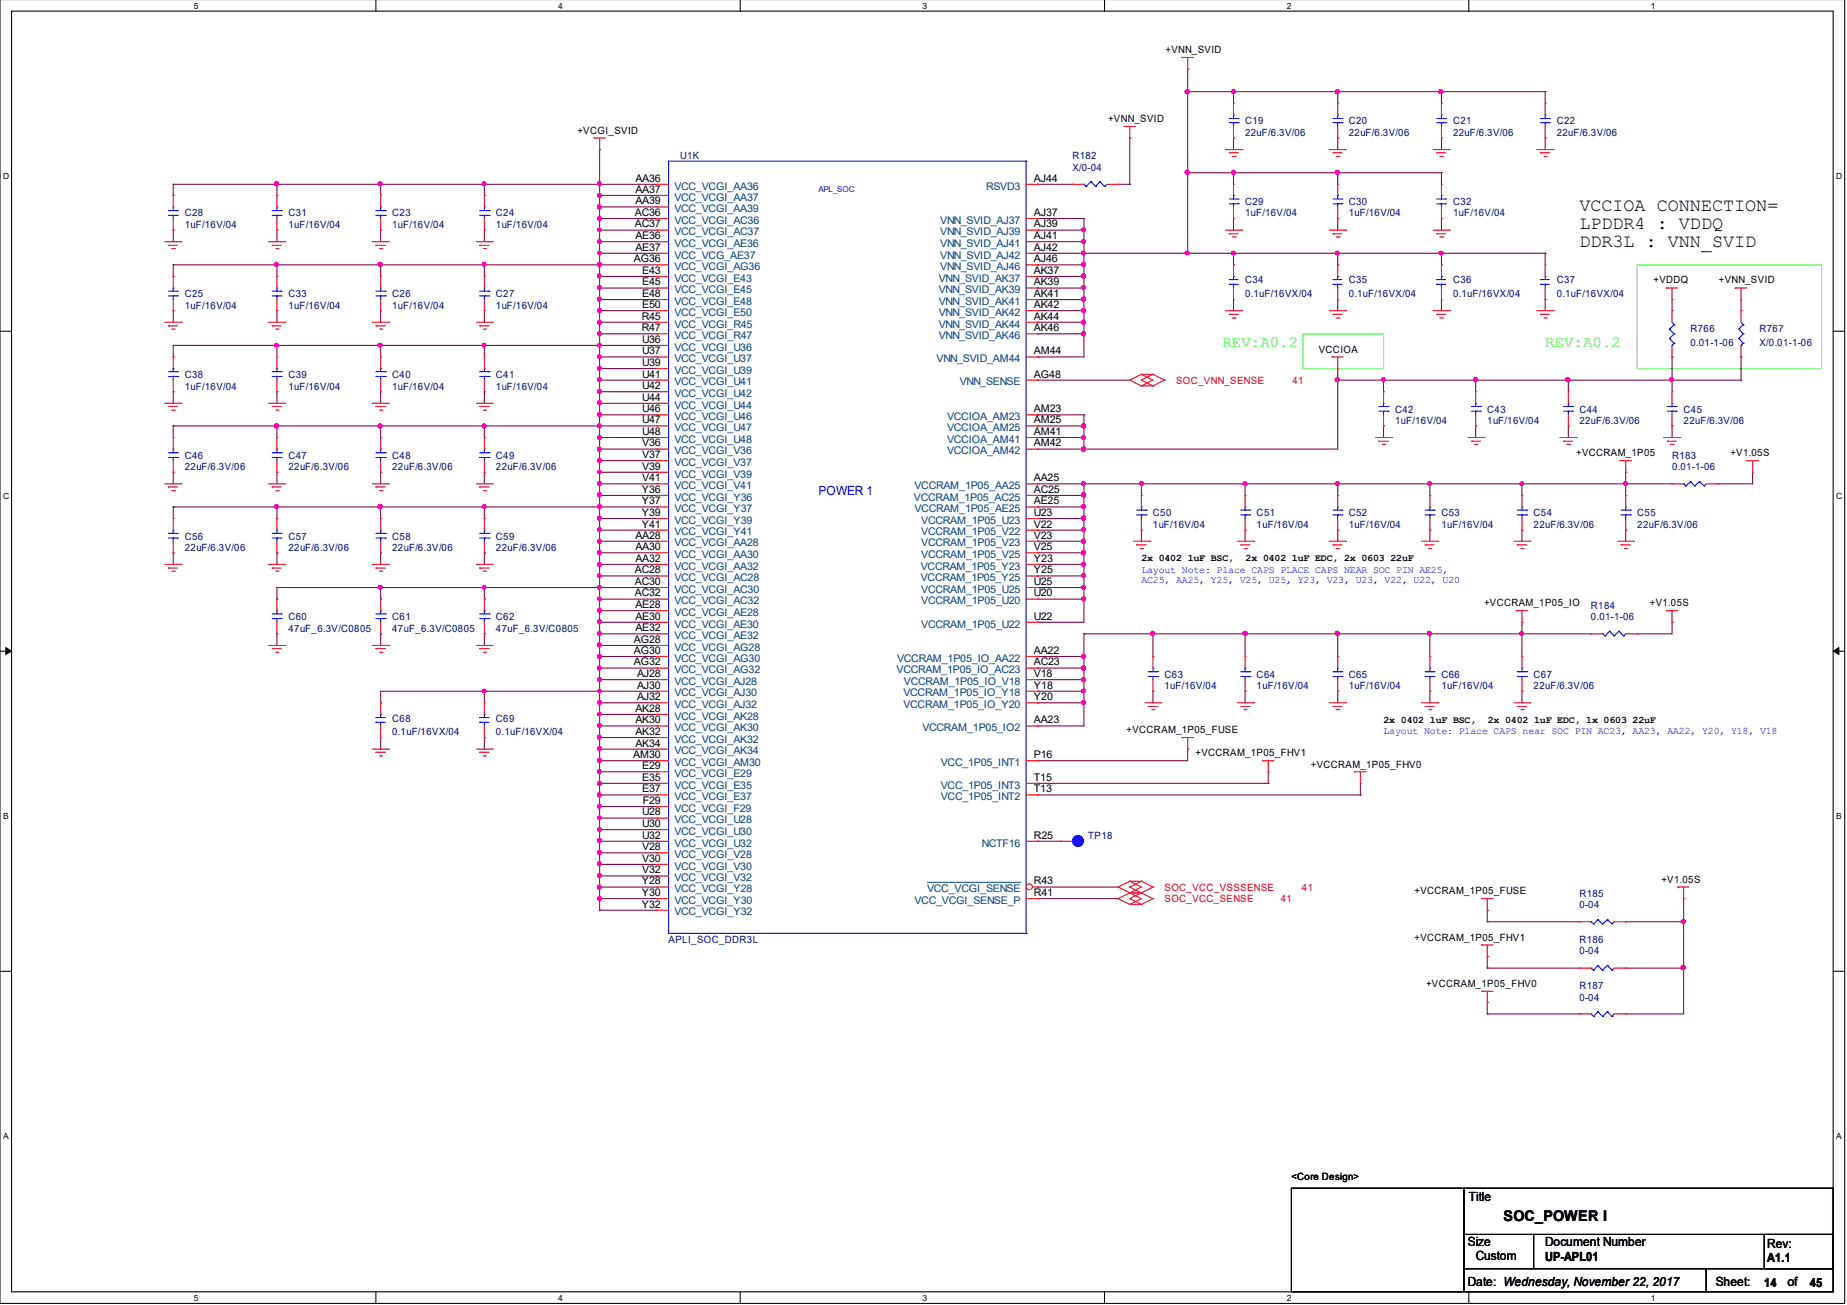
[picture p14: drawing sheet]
<svg xmlns="http://www.w3.org/2000/svg" width="297mm" height="210mm" viewBox="0 0 297 210" stroke-linecap="round" stroke-linejoin="round" font-family="sans-serif">
<defs><g id="words">
<g font-size="3">
<text x="254" y="33.9">VCCIOA CONNECTION=</text>
<text x="254" y="36.8">LPDDR4 : VDDQ</text>
<text x="254" y="39.8">DDR3L : VNN_SVID</text>
</g>
<g font-size="2.5" fill="#0f0">
<text x="196.6" y="55.8">REV:A0.2</text>
<text x="248.5" y="55.8">REV:A0.2</text>
</g>
<text font-size="2.4" x="241.8" y="196.4">SOC_POWER I</text>
<text font-size="2" fill="#00f" x="131.7" y="79.6">POWER 1</text>
<g font-size="2">
<text x="236.2" y="193.2">Title</text>
<text x="236.1" y="200.3">Size</text>
<text x="237.3" y="202.7">Custom</text>
<text x="248.5" y="200.3">Document Number</text>
<text x="248.5" y="202.9">UP-APL01</text>
<text x="284.2" y="200.7">Rev:</text>
<text x="284.2" y="203">A1.1</text>
<text x="236.1" y="206.8">Date: Wednesday, November 22, 2017</text>
<text x="275.9" y="206.8">Sheet:</text>
<text x="283.7" y="206.9">14</text>
<text x="287.4" y="206.8">of</text>
<text x="291.1" y="206.9">45</text>
</g>
<g font-size="1.7">
<text x="102.2" y="29.2">AA36</text>
<text x="166.3" y="29.2">AJ44</text>
<text x="102.1" y="34.7">AC36</text>
<text x="102.2" y="31">AA37</text>
<text x="102.2" y="32.9">AA39</text>
<text x="166.3" y="34.7">AJ37</text>
<text x="102.1" y="36.6">AC37</text>
<text x="102.2" y="38.5">AE36</text>
<text x="102.2" y="40.3">AE37</text>
<text x="166.3" y="36.6">AJ39</text>
<text x="166.3" y="38.5">AJ41</text>
<text x="166.3" y="40.3">AJ42</text>
<text x="101.9" y="42.2">AG36</text>
<text x="103.3" y="45.9">E45</text>
<text x="103.3" y="44">E43</text>
<text x="103.3" y="47.8">E48</text>
<text x="166.3" y="42.2">AJ46</text>
<text x="166.3" y="44">AK37</text>
<text x="166.3" y="45.9">AK39</text>
<text x="166.3" y="47.8">AK41</text>
<text x="103.2" y="51.4">R45</text>
<text x="103.2" y="53.3">R47</text>
<text x="103.3" y="49.5">E50</text>
<text x="166.3" y="49.5">AK42</text>
<text x="166.3" y="51.4">AK44</text>
<text x="166.3" y="53.3">AK46</text>
<text x="103.3" y="55.1">U36</text>
<text x="103.3" y="57">U37</text>
<text x="103.3" y="58.9">U39</text>
<text x="166.3" y="57">AM44</text>
<text x="103.3" y="60.7">U41</text>
<text x="103.3" y="62.6">U42</text>
<text x="103.3" y="64.4">U44</text>
<text x="166.3" y="60.7">AG48</text>
<text x="103.3" y="66.3">U46</text>
<text x="103.3" y="68.1">U47</text>
<text x="103.3" y="69.9">U48</text>
<text x="103.3" y="71.8">V36</text>
<text x="166.3" y="66.3">AM23</text>
<text x="166.3" y="68.1">AM25</text>
<text x="166.3" y="69.9">AM41</text>
<text x="166.3" y="71.8">AM42</text>
<text x="103.3" y="73.7">V37</text>
<text x="103.3" y="75.5">V39</text>
<text x="103.3" y="77.4">V41</text>
<text x="166.3" y="77.4">AA25</text>
<text x="103.2" y="79.3">Y36</text>
<text x="103.2" y="81.1">Y37</text>
<text x="103.2" y="83">Y39</text>
<text x="166.3" y="79.3">AC25</text>
<text x="166.3" y="81.1">AE25</text>
<text x="166.3" y="83">U23</text>
<text x="102.2" y="86.6">AA28</text>
<text x="102.2" y="88.5">AA30</text>
<text x="103.2" y="84.9">Y41</text>
<text x="166.3" y="84.9">V22</text>
<text x="166.3" y="86.6">V23</text>
<text x="166.3" y="88.5">V25</text>
<text x="102.1" y="92.2">AC28</text>
<text x="102.1" y="94.1">AC30</text>
<text x="102.1" y="95.9">AC32</text>
<text x="102.2" y="90.4">AA32</text>
<text x="166.3" y="90.4">Y23</text>
<text x="166.3" y="95.9">U20</text>
<text x="166.3" y="94.1">U25</text>
<text x="166.3" y="92.2">Y25</text>
<text x="102.2" y="97.8">AE28</text>
<text x="102.2" y="99.7">AE30</text>
<text x="102.2" y="101.5">AE32</text>
<text x="166.3" y="99.7">U22</text>
<text x="101.9" y="103.4">AG28</text>
<text x="101.9" y="105.2">AG30</text>
<text x="101.9" y="107">AG32</text>
<text x="166.3" y="105.2">AA22</text>
<text x="166.3" y="107">AC23</text>
<text x="102.4" y="108.9">AJ28</text>
<text x="102.4" y="110.8">AJ30</text>
<text x="102.4" y="112.6">AJ32</text>
<text x="166.3" y="108.9">V18</text>
<text x="166.3" y="110.8">Y18</text>
<text x="166.3" y="112.6">Y20</text>
<text x="102.2" y="114.5">AK28</text>
<text x="102.2" y="116.3">AK30</text>
<text x="102.2" y="118.2">AK32</text>
<text x="166.3" y="116.3">AA23</text>
<text x="101.9" y="121.9">AM30</text>
<text x="102.2" y="120.1">AK34</text>
<text x="103.3" y="125.6">E35</text>
<text x="103.3" y="123.7">E29</text>
<text x="166.3" y="121.9">P16</text>
<text x="166.3" y="125.6">T15</text>
<text x="103.3" y="127.4">E37</text>
<text x="103.3" y="131.2">U28</text>
<text x="103.4" y="129.3">F29</text>
<text x="166.3" y="127.4">T13</text>
<text x="103.3" y="133">U30</text>
<text x="103.3" y="134.9">U32</text>
<text x="103.3" y="136.8">V28</text>
<text x="166.3" y="134.9">R25</text>
<text x="103.2" y="142.3">Y28</text>
<text x="103.3" y="138.6">V30</text>
<text x="103.3" y="140.5">V32</text>
<text x="166.3" y="142.3">R43</text>
<text x="103.2" y="144.1">Y30</text>
<text x="103.2" y="146">Y32</text>
<text x="166.3" y="144.1">R41</text>
</g>
<g font-size="1.7" fill="#004080">
<text x="108.5" y="36">VCC_VCGI_AC36</text>
<text x="108.5" y="30.5">VCC_VCGI_AA36</text>
<text x="108.5" y="32.3">VCC_VCGI_AA37</text>
<text x="108.5" y="34.1">VCC_VCGI_AA39</text>
<text x="151.2" y="36">VNN_SVID_AJ37</text>
<text x="158.6" y="30.5">RSVD3</text>
<text x="108.5" y="37.9">VCC_VCGI_AC37</text>
<text x="108.5" y="39.7">VCC_VCGI_AE36</text>
<text x="108.5" y="41.6">VCC_VCG_AE37</text>
<text x="151.2" y="37.9">VNN_SVID_AJ39</text>
<text x="151.2" y="39.7">VNN_SVID_AJ41</text>
<text x="151.2" y="41.6">VNN_SVID_AJ42</text>
<text x="108.5" y="47.2">VCC_VCGI_E45</text>
<text x="108.5" y="43.4">VCC_VCGI_AG36</text>
<text x="108.5" y="45.3">VCC_VCGI_E43</text>
<text x="151" y="45.3">VNN_SVID_AK37</text>
<text x="151" y="47.2">VNN_SVID_AK39</text>
<text x="151.2" y="43.4">VNN_SVID_AJ46</text>
<text x="108.5" y="49">VCC_VCGI_E48</text>
<text x="108.5" y="52.7">VCC_VCGI_R45</text>
<text x="108.5" y="50.8">VCC_VCGI_E50</text>
<text x="151" y="49">VNN_SVID_AK41</text>
<text x="151" y="50.8">VNN_SVID_AK42</text>
<text x="151" y="52.7">VNN_SVID_AK44</text>
<text x="108.5" y="54.5">VCC_VCGI_R47</text>
<text x="108.5" y="56.4">VCC_VCGI_U36</text>
<text x="108.5" y="58.3">VCC_VCGI_U37</text>
<text x="150.6" y="58.3">VNN_SVID_AM44</text>
<text x="151" y="54.5">VNN_SVID_AK46</text>
<text x="108.5" y="60.1">VCC_VCGI_U39</text>
<text x="108.5" y="62">VCC_VCGI_U41</text>
<text x="108.5" y="63.9">VCC_VCGI_U42</text>
<text x="108.5" y="65.7">VCC_VCGI_U44</text>
<text x="154.3" y="62">VNN_SENSE</text>
<text x="108.5" y="67.6">VCC_VCGI_U46</text>
<text x="108.5" y="69.4">VCC_VCGI_U47</text>
<text x="108.5" y="71.2">VCC_VCGI_U48</text>
<text x="152.3" y="67.6">VCCIOA_AM23</text>
<text x="152.3" y="69.4">VCCIOA_AM25</text>
<text x="152.3" y="71.2">VCCIOA_AM41</text>
<text x="108.5" y="73.1">VCC_VCGI_V36</text>
<text x="108.5" y="74.9">VCC_VCGI_V37</text>
<text x="108.5" y="76.8">VCC_VCGI_V39</text>
<text x="152.3" y="73.1">VCCIOA_AM42</text>
<text x="108.5" y="78.7">VCC_VCGI_V41</text>
<text x="108.5" y="80.5">VCC_VCGI_Y36</text>
<text x="108.5" y="82.4">VCC_VCGI_Y37</text>
<text x="147" y="80.5">VCCRAM_1P05_AC25</text>
<text x="147.1" y="78.7">VCCRAM_1P05_AA25</text>
<text x="147.1" y="82.4">VCCRAM_1P05_AE25</text>
<text x="108.5" y="84.3">VCC_VCGI_Y39</text>
<text x="108.5" y="86.1">VCC_VCGI_Y41</text>
<text x="108.5" y="87.9">VCC_VCGI_AA28</text>
<text x="108.5" y="89.8">VCC_VCGI_AA30</text>
<text x="148.2" y="84.3">VCCRAM_1P05_U23</text>
<text x="148.2" y="86.1">VCCRAM_1P05_V22</text>
<text x="148.2" y="87.9">VCCRAM_1P05_V23</text>
<text x="148.2" y="89.8">VCCRAM_1P05_V25</text>
<text x="108.5" y="91.6">VCC_VCGI_AA32</text>
<text x="108.5" y="93.5">VCC_VCGI_AC28</text>
<text x="108.5" y="95.3">VCC_VCGI_AC30</text>
<text x="148.1" y="91.6">VCCRAM_1P05_Y23</text>
<text x="148.1" y="93.5">VCCRAM_1P05_Y25</text>
<text x="148.2" y="95.3">VCCRAM_1P05_U25</text>
<text x="108.5" y="97.2">VCC_VCGI_AC32</text>
<text x="108.5" y="99.1">VCC_VCGI_AE28</text>
<text x="108.5" y="100.9">VCC_VCGI_AE30</text>
<text x="148.2" y="100.9">VCCRAM_1P05_U22</text>
<text x="148.2" y="97.2">VCCRAM_1P05_U20</text>
<text x="108.5" y="102.8">VCC_VCGI_AE32</text>
<text x="108.5" y="104.7">VCC_VCGI_AG28</text>
<text x="108.5" y="106.4">VCC_VCGI_AG30</text>
<text x="144.3" y="106.4">VCCRAM_1P05_IO_AA22</text>
<text x="108.5" y="108.3">VCC_VCGI_AG32</text>
<text x="108.5" y="110.2">VCC_VCGI_AJ28</text>
<text x="108.5" y="112">VCC_VCGI_AJ30</text>
<text x="108.5" y="113.9">VCC_VCGI_AJ32</text>
<text x="144.2" y="108.3">VCCRAM_1P05_IO_AC23</text>
<text x="145.3" y="112">VCCRAM_1P05_IO_Y18</text>
<text x="145.3" y="113.9">VCCRAM_1P05_IO_Y20</text>
<text x="145.4" y="110.2">VCCRAM_1P05_IO_V18</text>
<text x="108.5" y="115.8">VCC_VCGI_AK28</text>
<text x="108.5" y="117.6">VCC_VCGI_AK30</text>
<text x="108.5" y="119.5">VCC_VCGI_AK32</text>
<text x="148.3" y="117.6">VCCRAM_1P05_IO2</text>
<text x="108.5" y="121.3">VCC_VCGI_AK34</text>
<text x="108.5" y="123.2">VCC_VCGI_AM30</text>
<text x="108.5" y="125">VCC_VCGI_E29</text>
<text x="151.3" y="123.2">VCC_1P05_INT1</text>
<text x="108.5" y="130.6">VCC_VCGI_F29</text>
<text x="108.5" y="126.8">VCC_VCGI_E35</text>
<text x="108.5" y="128.7">VCC_VCGI_E37</text>
<text x="151.3" y="126.8">VCC_1P05_INT3</text>
<text x="151.3" y="128.7">VCC_1P05_INT2</text>
<text x="108.5" y="132.4">VCC_VCGI_U28</text>
<text x="108.5" y="134.3">VCC_VCGI_U30</text>
<text x="108.5" y="136.2">VCC_VCGI_U32</text>
<text x="157.9" y="136.2">NCTF16</text>
<text x="108.5" y="138">VCC_VCGI_V28</text>
<text x="108.5" y="139.9">VCC_VCGI_V30</text>
<text x="108.5" y="141.7">VCC_VCGI_V32</text>
<text x="108.5" y="143.5">VCC_VCGI_Y28</text>
<text x="149.1" y="143.5">VCC_VCGI_SENSE</text>
<text x="108.5" y="145.4">VCC_VCGI_Y30</text>
<text x="108.5" y="147.2">VCC_VCGI_Y32</text>
<text x="147.1" y="145.4">VCC_VCGI_SENSE_P</text>
</g>
<g font-size="1.6">
<text x="187.5" y="8.5">+VNN_SVID</text>
<text x="92.9" y="21.5">+VCGI_SVID</text>
<text x="178.2" y="19.7">+VNN_SVID</text>
<text x="265.9" y="45.6">+VDDQ</text>
<text x="276.4" y="45.6">+VNN_SVID</text>
<text x="212.1" y="56.7">VCCIOA</text>
<text x="253.5" y="73.4">+VCCRAM_1P05</text>
<text x="278.3" y="73.4">+V1.05S</text>
<text x="183.6" y="90.3">2x 0402 1uF BSC,</text>
<text x="200.3" y="90.3">2x 0402 1uF EDC, 2x 0603 22uF</text>
<text x="238.7" y="97.6">+VCCRAM_1P05_IO</text>
<text x="265.3" y="97.6">+V1.05S</text>
<text x="181.2" y="117.9">+VCCRAM_1P05_FUSE</text>
<text x="222.5" y="116.3">2x 0402 1uF BSC,</text>
<text x="239.3" y="116.3">2x 0402 1uF EDC, 1x 0603 22uF</text>
<text x="192.3" y="121.6">+VCCRAM_1P05_FHV1</text>
<text x="210.8" y="123.5">+VCCRAM_1P05_FHV0</text>
<text x="227.5" y="143.9">+VCCRAM_1P05_FUSE</text>
<text x="267.2" y="142">+V1.05S</text>
<text x="227.5" y="151.3">+VCCRAM_1P05_FHV1</text>
<text x="229.4" y="158.7">+VCCRAM_1P05_FHV0</text>
<text x="207.7" y="189.8">&lt;Core Design&gt;</text>
</g>
<g font-size="1.6" fill="#000080">
<text x="200.2" y="20">C19</text>
<text x="200.2" y="21.9">22uF/6.3V/06</text>
<text x="216.9" y="20">C20</text>
<text x="216.9" y="21.9">22uF/6.3V/06</text>
<text x="233.7" y="20">C21</text>
<text x="233.7" y="21.9">22uF/6.3V/06</text>
<text x="250.4" y="20">C22</text>
<text x="250.4" y="21.9">22uF/6.3V/06</text>
<text x="109.4" y="25.6">U1K</text>
<text x="172.5" y="25.6">R182</text>
<text x="172.5" y="27.4">X/0-04</text>
<text x="29.7" y="34.8">C28</text>
<text x="46.4" y="34.8">C31</text>
<text x="63.1" y="34.8">C23</text>
<text x="79.8" y="34.8">C24</text>
<text x="200.2" y="32.9">C29</text>
<text x="200.2" y="34.8">1uF/16V/04</text>
<text x="216.9" y="32.9">C30</text>
<text x="216.9" y="34.8">1uF/16V/04</text>
<text x="233.7" y="32.9">C32</text>
<text x="233.7" y="34.8">1uF/16V/04</text>
<text x="29.7" y="36.7">1uF/16V/04</text>
<text x="46.4" y="36.7">1uF/16V/04</text>
<text x="63.1" y="36.7">1uF/16V/04</text>
<text x="79.8" y="36.7">1uF/16V/04</text>
<text x="29.7" y="47.9">C25</text>
<text x="46.4" y="47.9">C33</text>
<text x="63.1" y="47.9">C26</text>
<text x="79.8" y="47.9">C27</text>
<text x="200.2" y="45.6">C34</text>
<text x="200.2" y="47.9">0.1uF/16VX/04</text>
<text x="216.9" y="45.6">C35</text>
<text x="216.9" y="47.9">0.1uF/16VX/04</text>
<text x="233.7" y="45.6">C36</text>
<text x="233.7" y="47.9">0.1uF/16VX/04</text>
<text x="250.4" y="45.6">C37</text>
<text x="250.4" y="47.9">0.1uF/16VX/04</text>
<text x="29.7" y="49.7">1uF/16V/04</text>
<text x="46.4" y="49.7">1uF/16V/04</text>
<text x="63.1" y="49.7">1uF/16V/04</text>
<text x="79.8" y="49.7">1uF/16V/04</text>
<text x="271.9" y="53.4">R766</text>
<text x="283" y="53.4">R767</text>
<text x="271.9" y="55.6">0.01-1-06</text>
<text x="283" y="55.6">X/0.01-1-06</text>
<text x="29.7" y="60.8">C38</text>
<text x="29.7" y="62.7">1uF/16V/04</text>
<text x="46.4" y="60.8">C39</text>
<text x="46.4" y="62.7">1uF/16V/04</text>
<text x="63.1" y="60.8">C40</text>
<text x="63.1" y="62.7">1uF/16V/04</text>
<text x="79.8" y="60.8">C41</text>
<text x="79.8" y="62.7">1uF/16V/04</text>
<text x="224.4" y="66.4">C42</text>
<text x="224.4" y="68.3">1uF/16V/04</text>
<text x="239.2" y="66.4">C43</text>
<text x="239.2" y="68.3">1uF/16V/04</text>
<text x="254" y="66.4">C44</text>
<text x="254" y="68.3">22uF/6.3V/06</text>
<text x="270.8" y="66.4">C45</text>
<text x="270.8" y="68.3">22uF/6.3V/06</text>
<text x="29.7" y="73.8">C46</text>
<text x="29.7" y="75.6">22uF/6.3V/06</text>
<text x="46.4" y="73.8">C47</text>
<text x="46.4" y="75.6">22uF/6.3V/06</text>
<text x="63.1" y="73.8">C48</text>
<text x="63.1" y="75.6">22uF/6.3V/06</text>
<text x="79.8" y="73.8">C49</text>
<text x="79.8" y="75.6">22uF/6.3V/06</text>
<text x="268.9" y="73.8">R183</text>
<text x="268.9" y="75.6">0.01-1-06</text>
<text x="185.4" y="83.1">C50</text>
<text x="202.1" y="83.1">C51</text>
<text x="216.9" y="83.1">C52</text>
<text x="231.8" y="83.1">C53</text>
<text x="246.6" y="83.1">C54</text>
<text x="263.3" y="83.1">C55</text>
<text x="29.7" y="86.8">C56</text>
<text x="29.7" y="88.6">22uF/6.3V/06</text>
<text x="46.4" y="86.8">C57</text>
<text x="46.4" y="88.6">22uF/6.3V/06</text>
<text x="63.1" y="86.8">C58</text>
<text x="63.1" y="88.6">22uF/6.3V/06</text>
<text x="79.8" y="86.8">C59</text>
<text x="79.8" y="88.6">22uF/6.3V/06</text>
<text x="185.4" y="84.9">1uF/16V/04</text>
<text x="202.1" y="84.9">1uF/16V/04</text>
<text x="216.9" y="84.9">1uF/16V/04</text>
<text x="231.8" y="84.9">1uF/16V/04</text>
<text x="246.6" y="84.9">22uF/6.3V/06</text>
<text x="263.3" y="84.9">22uF/6.3V/06</text>
<text x="46.4" y="99.8">C60</text>
<text x="46.4" y="101.6">47uF_6.3V/C0805</text>
<text x="63.1" y="99.8">C61</text>
<text x="63.1" y="101.6">47uF_6.3V/C0805</text>
<text x="79.8" y="99.8">C62</text>
<text x="79.8" y="101.6">47uF_6.3V/C0805</text>
<text x="255.9" y="97.9">R184</text>
<text x="255.9" y="99.8">0.01-1-06</text>
<text x="187.3" y="109">C63</text>
<text x="187.3" y="110.8">1uF/16V/04</text>
<text x="202.1" y="109">C64</text>
<text x="202.1" y="110.8">1uF/16V/04</text>
<text x="216.9" y="109">C65</text>
<text x="216.9" y="110.8">1uF/16V/04</text>
<text x="231.8" y="109">C66</text>
<text x="231.8" y="110.8">1uF/16V/04</text>
<text x="246.6" y="109">C67</text>
<text x="246.6" y="110.8">22uF/6.3V/06</text>
<text x="63.1" y="116.1">C68</text>
<text x="63.1" y="118.3">0.1uF/16VX/04</text>
<text x="79.8" y="116.1">C69</text>
<text x="79.8" y="118.3">0.1uF/16VX/04</text>
<text x="175" y="135">TP18</text>
<text x="254" y="144.2">R185</text>
<text x="254" y="146.1">0-04</text>
<text x="107.5" y="151.7">APLI_SOC_DDR3L</text>
<text x="254" y="151.7">R186</text>
<text x="254" y="153.5">0-04</text>
<text x="254" y="159.1">R187</text>
<text x="254" y="161">0-04</text>
</g>
<g font-size="1.6" fill="#f00">
<text x="189.1" y="61.7">SOC_VNN_SENSE</text>
<text x="207.9" y="61.7">41</text>
<text x="187.3" y="143.3">SOC_VCC_VSSSENSE</text>
<text x="209.4" y="143.3">41</text>
<text x="187.3" y="145.1">SOC_VCC_SENSE</text>
<text x="206" y="145.1">41</text>
</g>
<g font-size="1.6" fill="#00f">
<text x="183.6" y="92.1">Layout Note: Place CAPS PLACE CAPS NEAR SOC PIN AE25,</text>
<text x="183.6" y="93.7">AC25, AA25, Y25, V25, U25, Y23, V23, U23, V22, U22, U20</text>
<text x="222.5" y="118.1">Layout Note: Place CAPS near SOC PIN AC23, AA23, AA22, Y20, Y18, V18</text>
</g>
<g font-size="1.4">
<text x="31.2" y="1.4">5</text>
<text x="89.7" y="1.4">4</text>
<text x="148.3" y="1.4">3</text>
<text x="206.9" y="1.4">2</text>
<text x="265.5" y="1.4">1</text>
<text x=".5" y="28.8">D</text>
<text x="295.3" y="28.8">D</text>
<text x=".5" y="80.3">C</text>
<text x="295.3" y="80.3">C</text>
<text x=".5" y="131.8">B</text>
<text x="295.3" y="131.8">B</text>
<text x=".5" y="183.2">A</text>
<text x="295.3" y="183.2">A</text>
<text x="31.2" y="209.2">5</text>
<text x="89.7" y="209.2">4</text>
<text x="148.3" y="209.2">3</text>
<text x="206.9" y="209.2">2</text>
<text x="265.5" y="209.2">1</text>
</g>
<text font-size="1.3" fill="#00f" x="131.7" y="30.8">APL_SOC</text>
</g></defs>
<path d="M0 -.1v209.7h296.7v-209.7M1.9 1.8h292.9v206h-292.9z" fill="none" stroke="#000" stroke-width=".17"/>
<g fill="#fff">
<path d="M31.2 .1h.6v1.4h-.6z"/>
<path d="M31.2 208h.6v1.4h-.6z"/>
</g>
<path d="M60.5 -.1v1.9M60.5 207.8v1.8" fill="none" stroke="#000" stroke-width=".17"/>
<g fill="#fff">
<path d="M89.7 .1h.7v1.4h-.7z"/>
<path d="M89.7 208h.7v1.4h-.7z"/>
</g>
<path d="M119 -.1v1.9M119 207.8v1.8" fill="none" stroke="#000" stroke-width=".17"/>
<g fill="#fff">
<path d="M148.3 .1h.7v1.4h-.7z"/>
<path d="M148.3 208h.7v1.4h-.7z"/>
</g>
<path d="M177.6 -.1v1.9M177.6 207.8v1.8" fill="none" stroke="#000" stroke-width=".17"/>
<g fill="#fff">
<path d="M206.9 .1h.7v1.4h-.7z"/>
<path d="M206.9 208h.7v1.4h-.7z"/>
</g>
<path d="M236.2 -.1v1.9M236.2 207.8v1.8" fill="none" stroke="#000" stroke-width=".17"/>
<g fill="#fff">
<path d="M265.5 .1h.7v1.4h-.7z"/>
<path d="M265.5 208h.7v1.4h-.7z"/>
<path d="M.5 27.5h.9v1.5h-.9z"/>
<path d="M295.3 27.5h.9v1.5h-.9z"/>
<path d="M.5 79h.9v1.4h-.9z"/>
<path d="M295.3 79h.9v1.4h-.9z"/>
</g>
<path d="M0 53.3h1.9M294.8 53.3h1.9" fill="none" stroke="#000" stroke-width=".17"/>
<g fill="#fff">
<path d="M.5 130.5h.9v1.4h-.9z"/>
<path d="M295.3 130.5h.9v1.4h-.9z"/>
</g>
<path d="M0 104.7h1.9M294.8 104.7h1.9" fill="none" stroke="#000" stroke-width=".17"/>
<path d="M.9 104.2l1 .5-1 .6zM294.8 104.7l.9-.5v1.1z" fill="#000" stroke="#000" stroke-width=".16"/>
<g fill="#fff">
<path d="M.5 182h.9v1.4h-.9z"/>
<path d="M295.3 182h.9v1.4h-.9z"/>
</g>
<path d="M0 156.2h1.9M294.8 156.2h1.9M207.7 191.1h27.8v16.7h-27.8zM235.5 198.6h11.1v5.5h-11.1zM235.5 191.1h59.3v7.5h-59.3zM246.6 198.6h48.2v5.5h-48.2zM283.7 198.6h11.1v5.5h-11.1zM235.5 204.1h38.9v3.7h-38.9zM274.4 204.1h20.4v3.7h-20.4z" fill="none" stroke="#000" stroke-width=".17"/>
<path d="M209.5 53.7h13v5.6h-13zM263.3 42.6h29.6v16.7h-29.6z" fill="none" stroke="#0f0" stroke-width=".17"/>
<g fill="none" stroke="#800040" stroke-width=".17">
<path d="M191 14.7h.1M191 11.1h.1M191 11.1v29.6M191 14.7h57.5M198.4 14.7h.1M198.4 14.7v1.9M215.1 14.7h.1M215.1 14.7v1.9M231.8 14.7h.1M231.8 14.7v1.9M248.5 14.7h.1M248.5 14.7v1.9"/>
<path d="M27.9 31.4h.1M27.9 29.6h.1M27.9 37h.1M27.9 29.6h77.8M27.9 29.6v1.8M27.9 37v1.9M44.5 29.6h.1M44.5 37h.1M44.5 29.6v1.8M44.5 37v1.9M61.2 29.6h.1M61.2 37h.1"/>
<path d="M61.2 29.6v1.8M61.2 37v1.9M77.9 29.6h.1M77.9 37h.1M77.9 29.6v1.8M77.9 37v1.9M96.4 29.6h.1M96.4 31.4h.1M96.4 33.3h.1M96.4 35.2h.1M96.4 37h.1M96.4 38.9h.1"/>
<path d="M96.4 24.1h.1M96.4 31.4h9.3M96.4 33.3h9.3M96.4 35.2h9.3M96.4 37h9.3M96.4 38.9h9.3M96.4 24.1v122.3M166.9 29.6h.1M166.9 35.2h.1M166.9 37h.1M166.9 38.9h.1M166.9 29.6h5.6"/>
<path d="M166.9 35.2h7.4M166.9 37h7.4M166.9 38.9h7.4M174.3 35.2h.1M174.3 37h.1M174.3 38.9h.1M174.3 35.2v22.2h-7.4M179.8 29.6h1.9M181.7 29.6h.1M181.7 22.2h.1M181.7 22.2v7.4M191 27.8h40.8"/>
<path d="M198.4 22.2h.1M198.4 35.2h.1M198.4 27.8h.1M198.4 22.2v1.9M198.4 27.8v1.8M198.4 35.2v1.8M215.1 22.2h.1M215.1 35.2h.1M215.1 27.8h.1M215.1 22.2v1.9M215.1 27.8v1.8M215.1 35.2v1.8"/>
<path d="M231.8 22.2h.1M231.8 27.8h.1M231.8 35.2h.1M231.8 22.2v1.9M231.8 27.8v1.8M231.8 35.2v1.8M248.5 22.2h.1M248.5 22.2v1.9M27.9 44.5h.1M27.9 42.6h.1M27.9 50h.1M27.9 57.4h.1"/>
<path d="M27.9 55.6h.1M27.9 42.6h77.8M27.9 55.6h77.8M27.9 42.6v1.9M27.9 50v1.8M27.9 55.6v1.8M44.5 42.6h.1M44.5 50h.1M44.5 55.6h.1M44.5 42.6v1.9M44.5 50v1.8M44.5 55.6v1.8"/>
<path d="M61.2 42.6h.1M61.2 50h.1M61.2 55.6h.1M61.2 42.6v1.9M61.2 50v1.8M61.2 55.6v1.8M77.9 42.6h.1M77.9 50h.1M77.9 55.6h.1M77.9 42.6v1.9M77.9 50v1.8M77.9 55.6v1.8"/>
<path d="M96.4 40.7h.1M96.4 42.6h.1M96.4 44.5h.1M96.4 46.3h.1M96.4 48.2h.1M96.4 50h.1M96.4 51.8h.1M96.4 53.7h.1M96.4 55.6h.1M96.4 57.4h.1M96.4 59.3h.1M96.4 40.7h9.3"/>
<path d="M96.4 44.5h9.3M96.4 46.3h9.3M96.4 48.2h9.3M96.4 50h9.3M96.4 51.8h9.3M96.4 53.7h9.3M96.4 57.4h9.3M96.4 59.3h9.3M166.9 57.4h.1M166.9 40.7h.1M166.9 42.6h.1M166.9 44.5h.1"/>
<path d="M166.9 46.3h.1M166.9 48.2h.1M166.9 50h.1M166.9 51.8h.1M166.9 53.7h.1M166.9 40.7h81.6M166.9 42.6h7.4M166.9 44.5h7.4M166.9 46.3h7.4M166.9 48.2h7.4M166.9 50h7.4M166.9 51.8h7.4"/>
<path d="M166.9 53.7h7.4M174.3 53.7h.1M174.3 40.7h.1M174.3 44.5h.1M174.3 46.3h.1M174.3 48.2h.1M174.3 50h.1M174.3 51.8h.1M174.3 42.6h.1M191 40.7h.1M198.4 42.6h.1M198.4 50h.1"/>
<path d="M198.4 40.7v1.9M198.4 48.2v1.8M215.1 42.6h.1M215.1 50h.1M215.1 40.7h.1M215.1 59.3v12.9h-48.2M215.1 40.7v1.9M215.1 48.2v1.8M231.8 42.6h.1M231.8 50h.1M231.8 40.7h.1M231.8 40.7v1.9"/>
<path d="M231.8 48.2v1.8M248.5 40.7h.1M248.5 48.2h.1M248.5 40.7v1.9M248.5 48.2v1.8M268.9 50h.1M268.9 57.4h.1M268.9 48.2v1.8M268.9 57.4v5.6M280 50h.1M280 57.4h.1M280 48.2v1.8"/>
<path d="M280 57.4v3.7M27.9 68.5h.1M27.9 76h.1M27.9 63h.1M27.9 68.5h77.8M27.9 63v1.9M27.9 68.5v1.9M27.9 76v1.8M44.5 68.5h.1M44.5 76h.1M44.5 63h.1M44.5 63v1.9"/>
<path d="M44.5 68.5v1.9M44.5 76v1.8M61.2 76h.1M61.2 68.5h.1M61.2 63h.1M61.2 63v1.9M61.2 68.5v1.9M61.2 76v1.8M77.9 76h.1M77.9 68.5h.1M77.9 63h.1M77.9 63v1.9"/>
<path d="M77.9 68.5v1.9M77.9 76v1.8M96.4 61.1h.1M96.4 63h.1M96.4 64.9h.1M96.4 66.7h.1M96.4 68.5h.1M96.4 70.4h.1M96.4 72.2h.1M96.4 74.1h.1M96.4 76h.1M96.4 77.8h.1"/>
<path d="M96.4 79.7h.1M96.4 61.1h9.3M96.4 63h9.3M96.4 64.9h9.3M96.4 66.7h9.3M96.4 70.4h9.3M96.4 72.2h9.3M96.4 74.1h9.3M96.4 76h9.3M96.4 77.8h9.3M96.4 79.7h9.3M166.9 66.7h.1"/>
<path d="M166.9 72.2h.1M166.9 70.4h.1M166.9 68.5h.1M166.9 61.1h.1M166.9 77.8h.1M166.9 79.7h.1M166.9 61.1h14.8M166.9 66.7h7.4M166.9 68.5h7.4M166.9 70.4h7.4M166.9 77.8h102M166.9 79.7h7.4"/>
<path d="M174.3 66.7h.1M174.3 70.4h.1M174.3 68.5h.1M174.3 77.8h.1M174.3 79.7h.1M174.3 72.2h.1M174.3 77.8v22.3h-7.4M174.3 66.7v5.5M183.6 77.8h.1M183.6 77.8v1.9M200.2 77.8h.1M200.2 77.8v1.9"/>
<path d="M215.1 77.8h.1M215.1 61.1h.1M215.1 61.1h64.9M215.1 77.8v1.9M222.5 61.1h.1M222.5 68.5h.1M222.5 61.1v1.9M222.5 68.5v1.9M230 77.8h.1M230 77.8v1.9M237.3 68.5h.1M237.3 61.1h.1"/>
<path d="M237.3 61.1v1.9M237.3 68.5v1.9M244.8 77.8h.1M244.8 77.8v1.9M252.2 68.5h.1M252.2 61.1h.1M252.2 61.1v1.9M252.2 68.5v1.9M261.5 76h.1M261.5 77.8h.1M261.5 76v3.7M268.9 68.5h.1"/>
<path d="M268.9 61.1h.1M268.9 68.5v1.9M276.3 77.8h.1M280 61.1h.1M281.9 76h.1M281.9 76v1.8h-5.6M27.9 81.5h.1M27.9 88.9h.1M27.9 81.5h77.8M27.9 81.5v1.9M27.9 88.9v1.9M44.5 81.5h.1"/>
<path d="M44.5 88.9h.1M44.5 94.5h.1M44.5 96.4h.1M44.5 94.5h61.2M44.5 81.5v1.9M44.5 88.9v1.9M44.5 94.5v1.9M61.2 88.9h.1M61.2 81.5h.1M61.2 94.5h.1M61.2 96.4h.1M61.2 81.5v1.9"/>
<path d="M61.2 88.9v1.9M61.2 94.5v1.9M77.9 88.9h.1M77.9 81.5h.1M77.9 94.5h.1M77.9 96.4h.1M77.9 81.5v1.9M77.9 88.9v1.9M77.9 94.5v1.9M96.4 81.5h.1M96.4 83.4h.1M96.4 85.3h.1"/>
<path d="M96.4 87.1h.1M96.4 88.9h.1M96.4 90.8h.1M96.4 92.6h.1M96.4 94.5h.1M96.4 96.4h.1M96.4 98.2h.1M96.4 83.4h9.3M96.4 85.3h9.3M96.4 87.1h9.3M96.4 88.9h9.3M96.4 90.8h9.3"/>
<path d="M96.4 92.6h9.3M96.4 96.4h9.3M96.4 98.2h9.3M166.9 81.5h.1M166.9 83.4h.1M166.9 85.3h.1M166.9 87.1h.1M166.9 88.9h.1M166.9 90.8h.1M166.9 92.6h.1M166.9 94.5h.1M166.9 96.4h.1"/>
<path d="M166.9 81.5h7.4M166.9 83.4h7.4M166.9 85.3h7.4M166.9 87.1h7.4M166.9 88.9h7.4M166.9 90.8h7.4M166.9 92.6h7.4M166.9 94.5h7.4M166.9 96.4h7.4M174.3 81.5h.1M174.3 83.4h.1M174.3 87.1h.1"/>
<path d="M174.3 88.9h.1M174.3 90.8h.1M174.3 92.6h.1M174.3 94.5h.1M174.3 85.3h.1M174.3 96.4h.1M183.6 85.3h.1M183.6 85.3v1.8M200.2 85.3h.1M200.2 85.3v1.8M215.1 85.3h.1M215.1 85.3v1.8"/>
<path d="M230 85.3h.1M230 85.3v1.8M244.8 85.3h.1M244.8 85.3v1.8M261.5 85.3h.1M261.5 85.3v1.8M44.5 102h.1M44.5 102v1.8M61.2 102h.1M61.2 113h.1M61.2 102v1.8M61.2 118.6v1.9"/>
<path d="M77.9 102h.1M77.9 111.2h.1M77.9 118.6h.1M77.9 102v1.8M77.9 111.2v1.8M77.9 118.6v1.9M96.4 100.1h.1M96.4 102h.1M96.4 103.8h.1M96.4 105.6h.1M96.4 107.5h.1M96.4 109.3h.1"/>
<path d="M96.4 111.2h.1M96.4 113h.1M96.4 114.9h.1M96.4 116.8h.1M96.4 118.6h.1M96.4 100.1h9.3M96.4 102h9.3M96.4 103.8h9.3M96.4 105.6h9.3M96.4 107.5h9.3M96.4 109.3h9.3M96.4 113h9.3"/>
<path d="M96.4 114.9h9.3M96.4 116.8h9.3M96.4 118.6h9.3M105.7 111.2h-44.5v1.8M166.9 100.1h.1M166.9 105.6h.1M166.9 107.5h.1M166.9 109.3h.1M166.9 111.2h.1M166.9 113h.1M166.9 116.8h.1M166.9 105.6h7.4"/>
<path d="M166.9 107.5h7.4M166.9 109.3h7.4M166.9 111.2h7.4M166.9 113h7.4M174.3 105.6h.1M174.3 109.3h.1M174.3 111.2h.1M174.3 107.5h.1M174.3 113h.1M174.3 102h.1M174.3 102h81.6M174.3 102v14.8h-7.4"/>
<path d="M185.4 111.2h.1M185.4 102h.1M185.4 102v3.6M185.4 111.2v1.8M200.2 102h.1M200.2 111.2h.1M200.2 102v3.6M200.2 111.2v1.8M215.1 102h.1M215.1 111.2h.1M215.1 102v3.6M215.1 111.2v1.8"/>
<path d="M230 102h.1M230 111.2h.1M230 102v3.6M230 111.2v1.8M244.8 102h.1M244.8 113h.1M244.8 100.1h.1M244.8 100.1v5.5M244.8 111.2v1.8M263.3 102h.1M268.9 100.1h.1M268.9 100.1v1.9h-5.6"/>
<path d="M61.2 120.5h.1M96.4 120.5h.1M96.4 122.4h.1M96.4 124.1h.1M96.4 126h.1M96.4 127.9h.1M96.4 129.7h.1M96.4 131.6h.1M96.4 133.4h.1M96.4 135.3h.1M96.4 137.2h.1M96.4 139h.1"/>
<path d="M96.4 120.5h9.3M96.4 122.4h9.3M96.4 124.1h9.3M96.4 126h9.3M96.4 127.9h9.3M96.4 129.7h9.3M96.4 131.6h9.3M96.4 133.4h9.3M96.4 135.3h9.3M96.4 137.2h9.3M96.4 139h9.3M166.9 135.3h.1"/>
<path d="M166.9 127.9h.1M166.9 126h.1M166.9 122.4h.1M166.9 126h37.1M166.9 127.9h51.9M166.9 135.3h3.7M191 120.5h.1M191 120.5v1.9h-24.1M204 126h.1M204 124.1v1.9M218.8 127.9h.1M218.8 126v1.9"/>
<path d="M96.4 140.9h.1M96.4 142.7h.1M96.4 144.5h.1M96.4 146.4h.1M96.4 140.9h9.3M96.4 142.7h9.3M96.4 144.5h9.3M96.4 146.4h9.3M166.9 144.5h.1M166.9 142.7h.1M166.9 142.7h12.9M166.9 144.5h12.9"/>
<path d="M239.2 146.4h.1M239.2 148.3h.1M239.2 153.9h.1M239.2 155.7h.1M239.2 148.3h14.8M239.2 155.7h14.8M239.2 146.4v1.9M239.2 153.9v1.8M261.5 148.3h.1M261.5 155.7h.1M261.5 148.3h9.3M261.5 155.7h9.3"/>
<path d="M270.8 148.3h.1M270.8 155.7h.1M270.8 144.5h.1M270.8 144.5v18.6h-9.3M239.2 161.2h.1M239.2 163.1h.1M239.2 163.1h14.8M239.2 161.2v1.9M261.5 163.1h.1"/>
</g>
<g fill="#f0f" stroke="#f0f" stroke-width=".17">
<circle cx="96.4" cy="42.5" r=".32"/>
<circle cx="96.4" cy="44.4" r=".32"/>
<circle cx="96.4" cy="46.2" r=".32"/>
<circle cx="96.4" cy="51.8" r=".32"/>
<circle cx="96.4" cy="57.4" r=".3"/>
<circle cx="96.4" cy="61.1" r=".32"/>
<circle cx="96.4" cy="85.2" r=".32"/>
<circle cx="96.4" cy="90.8" r=".32"/>
<circle cx="96.4" cy="92.6" r=".3"/>
<circle cx="96.4" cy="96.3" r=".3"/>
<circle cx="96.4" cy="98.1" r=".32"/>
<circle cx="96.4" cy="103.7" r=".32"/>
<circle cx="96.4" cy="109.3" r=".32"/>
<circle cx="96.4" cy="116.7" r=".32"/>
<circle cx="96.4" cy="124.1" r=".32"/>
<circle cx="96.4" cy="126" r=".32"/>
<circle cx="96.4" cy="139" r=".32"/>
<circle cx="96.4" cy="31.4" r=".32"/>
<circle cx="96.4" cy="35.2" r=".32"/>
<circle cx="96.4" cy="33.3" r=".32"/>
<circle cx="96.4" cy="37" r=".3"/>
<circle cx="96.4" cy="40.7" r=".3"/>
<circle cx="96.4" cy="38.8" r=".3"/>
<circle cx="96.4" cy="50" r=".32"/>
<circle cx="96.4" cy="48.1" r=".32"/>
<circle cx="96.4" cy="55.5" r=".3"/>
<circle cx="96.4" cy="53.7" r=".32"/>
<circle cx="96.4" cy="59.2" r=".3"/>
<circle cx="96.4" cy="64.8" r=".32"/>
<circle cx="96.4" cy="62.9" r=".32"/>
<circle cx="96.4" cy="68.5" r=".32"/>
<circle cx="96.4" cy="66.6" r=".32"/>
<circle cx="96.4" cy="70.4" r=".32"/>
<circle cx="96.4" cy="74.1" r=".3"/>
<circle cx="96.4" cy="72.2" r=".32"/>
<circle cx="96.4" cy="75.9" r=".3"/>
<circle cx="96.4" cy="77.8" r=".3"/>
<circle cx="96.4" cy="81.5" r=".32"/>
<circle cx="96.4" cy="79.6" r=".32"/>
<circle cx="96.4" cy="83.3" r=".32"/>
<circle cx="96.4" cy="88.9" r=".32"/>
<circle cx="96.4" cy="87.1" r=".32"/>
<circle cx="96.4" cy="101.9" r=".32"/>
<circle cx="96.4" cy="100" r=".32"/>
<circle cx="96.4" cy="107.5" r=".32"/>
<circle cx="96.4" cy="105.6" r=".32"/>
<circle cx="96.4" cy="111.1" r=".3"/>
<circle cx="96.4" cy="114.9" r=".3"/>
<circle cx="96.4" cy="113" r=".3"/>
<circle cx="96.4" cy="120.4" r=".32"/>
<circle cx="96.4" cy="118.5" r=".32"/>
<circle cx="96.4" cy="122.3" r=".32"/>
<circle cx="96.4" cy="127.9" r=".32"/>
<circle cx="96.4" cy="129.7" r=".3"/>
<circle cx="96.4" cy="133.4" r=".3"/>
<circle cx="96.4" cy="131.5" r=".3"/>
<circle cx="96.4" cy="137.1" r=".32"/>
<circle cx="96.4" cy="135.2" r=".32"/>
<circle cx="96.4" cy="140.8" r=".32"/>
<circle cx="96.4" cy="144.5" r=".32"/>
<circle cx="96.4" cy="142.7" r=".32"/>
<circle cx="96.4" cy="29.6" r=".32"/>
<circle cx="174.2" cy="68.5" r=".34"/>
<circle cx="174.2" cy="70.4" r=".34"/>
<circle cx="174.2" cy="53.7" r=".34"/>
<circle cx="174.3" cy="77.8" r=".32"/>
<circle cx="174.2" cy="81.5" r=".34"/>
<circle cx="174.2" cy="79.6" r=".34"/>
<circle cx="174.2" cy="83.3" r=".34"/>
<circle cx="174.2" cy="85.2" r=".34"/>
<circle cx="174.2" cy="90.8" r=".34"/>
<circle cx="174.2" cy="88.9" r=".34"/>
<circle cx="174.3" cy="94.5" r=".32"/>
<circle cx="174.3" cy="92.6" r=".32"/>
<circle cx="174.3" cy="96.3" r=".32"/>
<circle cx="174.2" cy="87.1" r=".34"/>
<circle cx="174.2" cy="107.5" r=".34"/>
<circle cx="174.2" cy="105.6" r=".34"/>
<circle cx="174.2" cy="109.3" r=".34"/>
<circle cx="174.3" cy="111.1" r=".32"/>
<circle cx="174.3" cy="113" r=".32"/>
<circle cx="174.3" cy="38.8" r=".32"/>
<circle cx="174.3" cy="37" r=".32"/>
<circle cx="174.2" cy="42.5" r=".34"/>
<circle cx="174.2" cy="46.2" r=".34"/>
<circle cx="174.2" cy="44.4" r=".34"/>
<circle cx="174.2" cy="50" r=".34"/>
<circle cx="174.2" cy="48.1" r=".34"/>
<circle cx="174.2" cy="51.8" r=".34"/>
<circle cx="270.7" cy="148.2" r=".32"/>
<circle cx="270.7" cy="155.6" r=".34"/>
<circle cx="229.9" cy="77.8" r=".32"/>
<circle cx="215.1" cy="77.8" r=".32"/>
<circle cx="261.4" cy="77.8" r=".3"/>
<circle cx="244.7" cy="77.8" r=".3"/>
<circle cx="200.3" cy="77.8" r=".32"/>
<circle cx="183.6" cy="77.8" r=".32"/>
<circle cx="200.2" cy="101.9" r=".34"/>
<circle cx="185.4" cy="101.9" r=".32"/>
<circle cx="229.9" cy="101.9" r=".34"/>
<circle cx="215.1" cy="101.9" r=".34"/>
<circle cx="244.7" cy="101.9" r=".32"/>
<circle cx="237.3" cy="61.1" r=".34"/>
<circle cx="222.4" cy="61.1" r=".32"/>
<circle cx="174.2" cy="72.2" r=".34"/>
<circle cx="215.1" cy="61.1" r=".34"/>
<circle cx="268.8" cy="61.1" r=".34"/>
<circle cx="252.1" cy="61.1" r=".34"/>
<circle cx="198.4" cy="14.7" r=".34"/>
<circle cx="190.9" cy="14.7" r=".34"/>
<circle cx="231.7" cy="14.7" r=".34"/>
<circle cx="215.1" cy="14.7" r=".34"/>
<circle cx="198.4" cy="27.7" r=".34"/>
<circle cx="215.1" cy="27.7" r=".34"/>
<circle cx="190.9" cy="27.7" r=".34"/>
<circle cx="198.4" cy="40.7" r=".32"/>
<circle cx="215.1" cy="40.7" r=".32"/>
<circle cx="231.8" cy="40.7" r=".32"/>
<circle cx="174.3" cy="40.7" r=".32"/>
<circle cx="190.9" cy="40.7" r=".32"/>
<circle cx="44.4" cy="29.6" r=".34"/>
<circle cx="77.8" cy="29.6" r=".32"/>
<circle cx="61.1" cy="29.6" r=".34"/>
<circle cx="44.4" cy="42.5" r=".34"/>
<circle cx="77.8" cy="42.5" r=".32"/>
<circle cx="61.1" cy="42.5" r=".34"/>
<circle cx="44.4" cy="68.5" r=".34"/>
<circle cx="77.8" cy="68.5" r=".32"/>
<circle cx="61.1" cy="68.5" r=".34"/>
<circle cx="44.4" cy="81.5" r=".34"/>
<circle cx="77.8" cy="81.5" r=".32"/>
<circle cx="61.1" cy="81.5" r=".34"/>
<circle cx="44.5" cy="55.5" r=".32"/>
<circle cx="77.9" cy="55.5" r=".3"/>
<circle cx="61.1" cy="55.5" r=".32"/>
<circle cx="96.4" cy="94.5" r=".3"/>
<circle cx="77.9" cy="94.5" r=".3"/>
<circle cx="61.1" cy="94.5" r=".32"/>
<circle cx="77.9" cy="111.1" r=".3"/>
</g>
<g fill="none" stroke="#f00" stroke-width=".17">
<path d="M190.1 9.2h.1M190.1 9.2h1.8M191 11.1h.1M191 9.2v1.9M198.4 16.6h.1M198.4 16.6v1.9M215.1 16.6h.1M215.1 16.6v1.9M248.5 16.6h.1M248.5 16.6v1.9M26.5 38.9h2.6M27.1 39.5h.1"/>
<path d="M27.1 39.5h1.4M27.6 40h.4M27.9 37h.1M27.9 31.4h.1M27.9 31.4v1.9M27.9 35.2v1.8M28 40h.1M29.1 38.9h.1M43.2 38.9h2.6M43.8 39.5h.1M43.8 39.5h1.4M44.4 40h.3"/>
<path d="M44.5 37h.1M44.5 31.4h.1M44.5 31.4v1.9M44.5 35.2v1.8M44.7 40h.1M45.8 38.9h.1M59.9 38.9h2.6M60.5 39.5h.1M60.5 39.5h1.5M61 40h.4M61.4 40h.1M62.5 38.9h.1"/>
<path d="M76.6 38.9h2.6M77.1 39.5h.1M77.1 39.5h1.6M77.7 40h.4M78.1 40h.1M79.2 38.9h.1M95.5 22.2h.1M95.5 22.2h1.9M96.4 24.1h.1M96.4 22.2v1.9M105.7 37h.1M105.7 38.9h.1"/>
<path d="M105.7 35.2h.1M105.7 29.6h.1M105.7 31.4h.1M105.7 33.3h.1M105.7 37h1.8M105.7 38.9h1.8M105.7 29.6h1.8M105.7 35.2h1.8M105.7 31.4h1.8M105.7 33.3h1.8M165 37h1.9M165 38.9h1.9"/>
<path d="M165 29.6h1.9M165 35.2h1.9M166.9 29.6h.1M166.9 35.2h.1M166.9 37h.1M166.9 38.9h.1M172.5 29.6h.1M172.5 29.6h1.8M178.1 29.6h1.7M179.8 29.6h.1M180.8 20.3h.1M180.8 20.3h1.8"/>
<path d="M181.7 22.2h.1M181.7 20.3v1.9M197.1 24.1h2.6M197.1 37h2.6M197.7 24.6h.1M197.7 37.6h.1M197.7 24.6h1.4M197.7 37.6h1.4M198.2 25.2h.4M198.2 38.1h.4M198.4 22.2h.1M198.4 20.3v1.9"/>
<path d="M198.6 25.2h.1M198.6 38.1h.1M199.7 24.1h.1M199.7 37h.1M213.8 24.1h2.6M213.8 37h2.6M214.4 24.6h.1M214.4 37.6h.1M214.4 24.6h1.4M214.4 37.6h1.4M214.9 25.2h.4M214.9 38.1h.4"/>
<path d="M215.1 35.2h.1M215.1 29.6h.1M215.1 22.2h.1M215.1 20.3v1.9M215.1 29.6v1.8M215.1 33.3v1.9M215.3 25.2h.1M215.3 38.1h.1M216.4 24.1h.1M216.4 37h.1M230.5 24.1h2.6M230.5 37h2.6"/>
<path d="M231.1 24.6h.1M231.1 37.6h.1M231.1 24.6h1.4M231.1 37.6h1.4M231.6 25.2h.4M231.6 38.1h.4M232 25.2h.1M232 38.1h.1M233.1 24.1h.1M233.1 37h.1M247.1 24.1h2.7M247.7 24.6h.1"/>
<path d="M247.7 24.6h1.5M248.3 25.2h.4M248.5 22.2h.1M248.5 20.3v1.9M248.7 25.2h.1M249.8 24.1h.1M26.5 51.8h2.6M27.1 52.4h.1M27.1 52.4h1.4M27.6 52.9h.4M27.9 57.4h.1M27.9 57.4v1.9"/>
<path d="M28 52.9h.1M29.1 51.8h.1M43.2 51.8h2.6M43.8 52.4h.1M43.8 52.4h1.4M44.4 52.9h.3M44.5 50h.1M44.5 44.5h.1M44.5 57.4h.1M44.5 44.5v1.8M44.5 48.2v1.8M44.5 57.4v1.9"/>
<path d="M44.7 52.9h.1M45.8 51.8h.1M59.9 51.8h2.6M60.5 52.4h.1M60.5 52.4h1.5M61 52.9h.4M61.2 57.4h.1M61.2 57.4v1.9M61.4 52.9h.1M62.5 51.8h.1M76.6 51.8h2.6M77.1 52.4h.1"/>
<path d="M77.1 52.4h1.6M77.7 52.9h.4M77.9 57.4h.1M77.9 57.4v1.9M78.1 52.9h.1M79.2 51.8h.1M105.7 46.3h.1M105.7 40.7h.1M105.7 42.6h.1M105.7 44.5h.1M105.7 48.2h.1M105.7 51.8h.1"/>
<path d="M105.7 53.7h.1M105.7 55.6h.1M105.7 57.4h.1M105.7 59.3h.1M105.7 50h.1M105.7 50h1.8M105.7 51.8h1.8M105.7 46.3h1.8M105.7 57.4h1.8M105.7 40.7h1.8M105.7 42.6h1.8M105.7 44.5h1.8"/>
<path d="M105.7 48.2h1.8M105.7 53.7h1.8M105.7 55.6h1.8M105.7 59.3h1.8M165 50h1.9M165 51.8h1.9M165 46.3h1.9M165 57.4h1.9M165 40.7h1.9M165 42.6h1.9M165 44.5h1.9M165 48.2h1.9"/>
<path d="M165 53.7h1.9M166.9 40.7h.1M166.9 42.6h.1M166.9 44.5h.1M166.9 46.3h.1M166.9 48.2h.1M166.9 50h.1M166.9 51.8h.1M166.9 53.7h.1M166.9 57.4h.1M197.1 50h2.6M197.7 50.6h.1"/>
<path d="M197.7 50.6h1.4M198.2 51.2h.4M198.4 48.2h.1M198.4 42.6h.1M198.4 42.6v1.9M198.4 46.3v1.9M198.6 51.2h.1M199.7 50h.1M213.8 50h2.6M214.2 57.4h.1M214.2 57.4h1.8M214.4 50.6h.1"/>
<path d="M214.4 50.6h1.4M214.9 51.2h.4M215.1 59.3h.1M215.1 48.2h.1M215.1 42.6h.1M215.1 42.6v1.9M215.1 46.3v1.9M215.1 57.4v1.9M215.3 51.2h.1M216.4 50h.1M230.5 50h2.6M231.1 50.6h.1"/>
<path d="M231.1 50.6h1.4M231.6 51.2h.4M231.8 48.2h.1M231.8 42.6h.1M231.8 42.6v1.9M231.8 46.3v1.9M232 51.2h.1M233.1 50h.1M247.1 50h2.7M247.7 50.6h.1M247.7 50.6h1.5M248.3 51.2h.4"/>
<path d="M248.5 48.2h.1M248.5 42.6h.1M248.5 42.6v1.9M248.5 46.3v1.9M248.7 51.2h.1M249.8 50h.1M268 46.3h.1M268 46.3h1.8M268.9 48.2h.1M268.9 46.3v1.9M279.1 46.3h.1M279.1 46.3h1.8"/>
<path d="M280 48.2h.1M280 50h.1M280 57.4h.1M280 46.3v1.9M280 50v1.8M280 55.6v1.8M26.5 77.8h2.6M26.5 64.9h2.6M27.1 78.3h.1M27.1 65.4h.1M27.1 78.3h1.4M27.1 65.4h1.4"/>
<path d="M27.6 78.9h.4M27.6 66h.4M27.9 63h.1M27.9 61.1v1.9M28 78.9h.1M28 66h.1M29.1 77.8h.1M29.1 64.9h.1M43.2 77.8h2.6M43.2 64.9h2.6M43.8 78.3h.1M43.8 65.4h.1"/>
<path d="M43.8 78.3h1.4M43.8 65.4h1.4M44.4 78.9h.3M44.4 66h.3M44.5 63h.1M44.5 61.1v1.9M44.7 78.9h.1M44.7 66h.1M45.8 77.8h.1M45.8 64.9h.1M59.9 77.8h2.6M59.9 64.9h2.6"/>
<path d="M60.5 78.3h.1M60.5 65.4h.1M60.5 78.3h1.5M60.5 65.4h1.5M61 78.9h.4M61 66h.4M61.2 76h.1M61.2 70.4h.1M61.2 63h.1M61.2 61.1v1.9M61.2 70.4v1.8M61.2 74.1v1.9"/>
<path d="M61.4 78.9h.1M61.4 66h.1M62.5 77.8h.1M62.5 64.9h.1M76.6 77.8h2.6M76.6 64.9h2.6M77.1 78.3h.1M77.1 65.4h.1M77.1 78.3h1.6M77.1 65.4h1.6M77.7 78.9h.4M77.7 66h.4"/>
<path d="M77.9 76h.1M77.9 70.4h.1M77.9 63h.1M77.9 61.1v1.9M77.9 70.4v1.8M77.9 74.1v1.9M78.1 78.9h.1M78.1 66h.1M79.2 77.8h.1M79.2 64.9h.1M105.7 61.1h.1M105.7 63h.1"/>
<path d="M105.7 64.9h.1M105.7 66.7h.1M105.7 68.5h.1M105.7 70.4h.1M105.7 72.2h.1M105.7 74.1h.1M105.7 76h.1M105.7 77.8h.1M105.7 79.7h.1M105.7 70.4h1.8M105.7 77.8h1.8M105.7 64.9h1.8"/>
<path d="M105.7 74.1h1.8M105.7 61.1h1.8M105.7 63h1.8M105.7 66.7h1.8M105.7 68.5h1.8M105.7 72.2h1.8M105.7 76h1.8M105.7 79.7h1.8M165 70.4h1.9M165 77.8h1.9M165 66.7h1.9M165 68.5h1.9"/>
<path d="M165 72.2h1.9M165 79.7h1.9M166.9 77.8h.1M166.9 79.7h.1M166.9 66.7h.1M166.9 68.5h.1M166.9 70.4h.1M166.9 72.2h.1M181.7 61.1h.1M181.7 61.1l1.9 1M183.6 62.1h.1M183.6 60.2h.1"/>
<path d="M183.6 61.1h.1M183.6 79.7h.1M183.6 60.2h1.8M183.6 62.1h1.8M183.6 60.2l-1.9 .9M183.6 60.2l1.8 .9-1.8 1M183.6 61.1l1.8 1M183.6 79.7v1.8M185.4 60.2h.1M185.4 62.1h.1M185.4 60.2l1.9 .9M185.4 60.2l-1.8 .9"/>
<path d="M187.3 61.1h.1M187.3 61.1l-1.9 1M200.2 79.7h.1M200.2 79.7v1.8M215.1 79.7h.1M215.1 79.7v1.8M221.2 70.4h2.6M221.7 71h.1M221.7 71h1.6M222.3 71.5h.4M222.7 71.5h.1M223.8 70.4h.1"/>
<path d="M236.1 70.4h2.6M236.6 71h.1M236.6 71h1.5M237.2 71.5h.3M237.5 71.5h.1M238.7 70.4h.1M244.8 79.7h.1M244.8 79.7v1.8M250.9 70.4h2.6M251.5 71h.1M251.5 71h1.4M252 71.5h.4"/>
<path d="M252.2 68.5h.1M252.2 63h.1M252.2 63v1.9M252.2 66.7v1.8M252.4 71.5h.1M253.5 70.4h.1M260.5 74.1h.1M260.5 74.1h1.9M261.5 76h.1M261.5 79.7h.1M261.5 74.1v1.9M261.5 79.7v1.8"/>
<path d="M267.5 70.4h2.7M268.1 71h.1M268.1 71h1.5M268.6 71.5h.5M269.1 71.5h.1M270.2 70.4h.1M280.9 74.1h.1M280.9 74.1h1.9M281.9 76h.1M281.9 74.1v1.9M26.5 90.8h2.6M27.1 91.4h.1"/>
<path d="M27.1 91.4h1.4M27.6 91.9h.4M28 91.9h.1M29.1 90.8h.1M43.2 90.8h2.6M43.8 91.4h.1M43.8 91.4h1.4M44.4 91.9h.3M44.5 88.9h.1M44.5 83.4h.1M44.5 96.4h.1M44.5 83.4v1.9"/>
<path d="M44.5 87.1v1.8M44.5 96.4v1.8M44.7 91.9h.1M45.8 90.8h.1M59.9 90.8h2.6M60.5 91.4h.1M60.5 91.4h1.5M61 91.9h.4M61.2 96.4h.1M61.2 88.9h.1M61.2 83.4h.1M61.2 83.4v1.9"/>
<path d="M61.2 87.1v1.8M61.2 96.4v1.8M61.4 91.9h.1M62.5 90.8h.1M76.6 90.8h2.6M77.1 91.4h.1M77.1 91.4h1.6M77.7 91.9h.4M77.9 96.4h.1M77.9 88.9h.1M77.9 83.4h.1M77.9 83.4v1.9"/>
<path d="M77.9 87.1v1.8M77.9 96.4v1.8M78.1 91.9h.1M79.2 90.8h.1M105.7 81.5h.1M105.7 83.4h.1M105.7 85.3h.1M105.7 87.1h.1M105.7 88.9h.1M105.7 90.8h.1M105.7 92.6h.1M105.7 94.5h.1"/>
<path d="M105.7 96.4h.1M105.7 98.2h.1M105.7 87.1h1.8M105.7 90.8h1.8M105.7 98.2h1.8M105.7 81.5h1.8M105.7 83.4h1.8M105.7 85.3h1.8M105.7 88.9h1.8M105.7 92.6h1.8M105.7 94.5h1.8M105.7 96.4h1.8"/>
<path d="M165 87.1h1.9M165 90.8h1.9M165 81.5h1.9M165 83.4h1.9M165 85.3h1.9M165 88.9h1.9M165 92.6h1.9M165 94.5h1.9M165 96.4h1.9M166.9 81.5h.1M166.9 83.4h.1M166.9 85.3h.1"/>
<path d="M166.9 87.1h.1M166.9 88.9h.1M166.9 90.8h.1M166.9 96.4h.1M166.9 94.5h.1M166.9 92.6h.1M182.3 87.1h2.6M182.8 87.6h.1M182.8 87.6h1.5M183.4 88.2h.3M183.6 85.3h.1M183.6 83.4v1.9"/>
<path d="M183.7 88.2h.1M184.9 87.1h.1M199 87.1h2.6M199.6 87.6h.1M199.6 87.6h1.4M200.1 88.2h.3M200.2 85.3h.1M200.2 83.4v1.9M200.4 88.2h.1M201.6 87.1h.1M213.8 87.1h2.6M214.4 87.6h.1"/>
<path d="M214.4 87.6h1.4M214.9 88.2h.4M215.1 85.3h.1M215.1 83.4v1.9M215.3 88.2h.1M216.4 87.1h.1M228.6 87.1h2.6M229.2 87.6h.1M229.2 87.6h1.4M229.8 88.2h.3M230.1 88.2h.1M231.2 87.1h.1"/>
<path d="M243.5 87.1h2.5M243.8 98.2h.1M243.8 98.2h1.9M244 87.6h.1M244 87.6h1.5M244.6 88.2h.3M244.8 85.3h.1M244.8 83.4v1.9M244.8 98.2v1.9M244.9 88.2h.1M246 87.1h.1M260.2 87.1h2.5"/>
<path d="M260.7 87.6h.1M260.7 87.6h1.5M261.3 88.2h.3M261.5 85.3h.1M261.5 83.4v1.9M261.6 88.2h.1M262.7 87.1h.1M268 98.2h.1M268 98.2h1.8M268.9 98.2v1.9M43.2 103.8h2.6M43.8 104.3h.1"/>
<path d="M43.8 104.3h1.4M44.4 104.9h.3M44.5 102h.1M44.5 100.1v1.9M44.7 104.9h.1M45.8 103.8h.1M59.9 103.8h2.6M60.5 104.3h.1M60.5 104.3h1.5M61 104.9h.4M61.2 102h.1M61.2 100.1v1.9"/>
<path d="M61.4 104.9h.1M62.5 103.8h.1M76.6 103.8h2.6M77.1 104.3h.1M77.1 104.3h1.6M77.7 104.9h.4M77.9 118.6h.1M77.9 113h.1M77.9 102h.1M77.9 100.1v1.9M77.9 113v1.9M77.9 116.8v1.8"/>
<path d="M78.1 104.9h.1M79.2 103.8h.1M105.7 100.1h.1M105.7 102h.1M105.7 103.8h.1M105.7 105.6h.1M105.7 107.5h.1M105.7 109.3h.1M105.7 111.2h.1M105.7 113h.1M105.7 114.9h.1M105.7 116.8h.1"/>
<path d="M105.7 118.6h.1M105.7 113h1.8M105.7 103.8h1.8M105.7 118.6h1.8M105.7 102h1.8M105.7 100.1h1.8M105.7 105.6h1.8M105.7 107.5h1.8M105.7 109.3h1.8M105.7 111.2h1.8M105.7 114.9h1.8M105.7 116.8h1.8"/>
<path d="M165 100.1h1.9M166.9 100.1h.1M184.1 113h2.6M184.7 113.6h.1M184.7 113.6h1.5M185.3 114.1h.3M185.6 114.1h.1M186.7 113h.1M190.1 118.6h.1M190.1 118.6h1.8M191 118.6v1.9M199 113h2.6"/>
<path d="M199.6 113.6h.1M199.6 113.6h1.4M200.1 114.1h.3M200.2 111.2h.1M200.2 105.6h.1M200.2 105.6v1.9M200.2 109.3v1.9M200.4 114.1h.1M201.6 113h.1M213.8 113h2.6M214.4 113.6h.1M214.4 113.6h1.4"/>
<path d="M214.9 114.1h.4M215.1 111.2h.1M215.1 105.6h.1M215.1 105.6v1.9M215.1 109.3v1.9M215.3 114.1h.1M216.4 113h.1M228.6 113h2.6M229.2 113.6h.1M229.2 113.6h1.4M229.8 114.1h.3M230.1 114.1h.1"/>
<path d="M231.2 113h.1M243.5 113h2.5M244 113.6h.1M244 113.6h1.5M244.6 114.1h.3M244.8 100.1h.1M244.9 114.1h.1M246 113h.1M255.9 102h.1M255.9 102h1.8M261.5 102h1.8M263.3 102h.1"/>
<path d="M268.9 100.1h.1M59.9 120.5h2.6M60.5 121h.1M60.5 121h1.5M61 121.6h.4M61.4 121.6h.1M62.5 120.5h.1M76.6 120.5h2.6M77.1 121h.1M77.1 121h1.6M77.7 121.6h.4M78.1 121.6h.1"/>
<path d="M79.2 120.5h.1M105.7 129.7h.1M105.7 126h.1M105.7 120.5h.1M105.7 122.4h.1M105.7 124.1h.1M105.7 127.9h.1M105.7 131.6h.1M105.7 133.4h.1M105.7 135.3h.1M105.7 137.2h.1M105.7 139h.1"/>
<path d="M105.7 120.5h1.8M105.7 122.4h1.8M105.7 124.1h1.8M105.7 135.3h1.8M105.7 129.7h1.8M105.7 126h1.8M105.7 127.9h1.8M105.7 131.6h1.8M105.7 133.4h1.8M105.7 137.2h1.8M105.7 139h1.8M170.6 135.3h.1"/>
<path d="M170.6 135.3h1.9M191 120.5h.1M203 122.4h.1M203 122.4h1.9M204 124.1h.1M204 122.4v1.7M217.8 124.1h.1M217.8 124.1h1.9M218.8 126h.1M218.8 124.1v1.9M105.7 140.9h.1M105.7 142.7h.1"/>
<path d="M105.7 144.5h.1M105.7 146.4h.1M105.7 142.7h1.8M105.7 144.5h1.8M105.7 140.9h1.8M105.7 146.4h1.8M179.8 144.5h.1M179.8 142.7h.1M179.8 144.5l1.9 1M179.8 142.7l3.8 1.8-1.9 1M181.7 145.5h.1M181.7 143.6h.1"/>
<path d="M181.7 144.5h.1M181.7 141.7h.1M181.7 142.7h.1M181.7 143.6h1.9M181.7 142.7l3.7 1.8M181.7 145.5h1.9M181.7 143.6l-1.9 .9M181.7 144.5l1.9 1M181.7 141.7h1.9M181.7 141.7l-1.9 1M181.7 141.7l1.9 1-1.9 .9M183.6 143.6h.1"/>
<path d="M183.6 145.5h.1M183.6 141.7h.1M183.6 141.7l1.8 1M183.6 141.7l-1.9 1M185.4 144.5h.1M185.4 142.7h.1M185.4 144.5l-1.8 1M185.4 142.7l-3.7 1.8M238.3 144.5h.1M238.3 152h.1M238.3 159.4h.1M238.3 144.5h1.8"/>
<path d="M238.3 152h1.8M238.3 159.4h1.8M239.2 146.4h.1M239.2 153.9h.1M239.2 144.5v1.9M239.2 152v1.9M239.2 159.4v1.8M269.8 142.7h.1M269.8 142.7h1.8M270.8 144.5h.1M270.8 142.7v1.8M239.2 161.2h.1"/>
<path d="M254 163.1h.1M254 163.1h1.9M259.6 163.1h1.9M261.5 163.1h.1"/>
</g>
<g fill="none" stroke="#00f" stroke-width=".17">
<path d="M197.7 19.1h1.4M197.7 19.7h1.4M198.4 18.5h.1M198.4 19.7h.1M198.4 18.5v.6M198.4 19.7v.6M199.1 19.1h.1M199.1 19.7h.1M214.4 19.1h1.4M214.4 19.7h1.4M215.1 18.5h.1M215.1 19.7h.1"/>
<path d="M215.1 18.5v.6M215.1 19.7v.6M215.8 19.1h.1M215.8 19.7h.1M247.7 19.1h1.5M247.7 19.7h1.5M248.5 18.5h.1M248.5 19.7h.1M248.5 18.5v.6M248.5 19.7v.6M249.2 19.1h.1M249.2 19.7h.1"/>
<path d="M27.1 33.9h1.4M27.1 34.6h1.4M27.9 33.3h.1M27.9 34.6h.1M27.9 33.3v.6M27.9 34.6v.6M28.5 33.9h.1M28.5 34.6h.1M43.8 33.9h1.4M43.8 34.6h1.4M44.5 33.3h.1M44.5 34.6h.1"/>
<path d="M44.5 33.3v.6M44.5 34.6v.6M45.2 33.9h.1M45.2 34.6h.1M165 25.9h.1M165 25.9h-57.5v124.2M165 25.9v124.2M174.3 29.6h.1M174.3 29.6l.4 .4M174.7 30h.1M175.4 29.2h.1M175.4 29.2l-.7 .8"/>
<path d="M175.4 29.2l.8 .8M176.2 30h.1M176.9 29.2h.1M176.9 29.2l.7 .8M176.9 29.2l-.7 .8M177.6 30h.1M178.1 29.6l-.5 .4M214.4 32h1.4M214.4 32.8h1.4M215.1 31.4h.1M215.1 32.8h.1M215.1 31.4v.6"/>
<path d="M215.1 32.8v.5M215.8 32h.1M215.8 32.8h.1M27.1 59.8h1.4M27.9 59.3h.1M27.9 59.3v.5M28.5 59.8h.1M43.8 59.8h1.4M43.8 46.8h1.4M43.8 47.6h1.4M44.5 46.3h.1M44.5 47.6h.1"/>
<path d="M44.5 59.3h.1M44.5 46.3v.5M44.5 47.6v.6M44.5 59.3v.5M45.2 46.8h.1M45.2 47.6h.1M45.2 59.8h.1M60.5 59.8h1.5M61.2 59.3h.1M61.2 59.3v.5M62 59.8h.1M77.1 59.8h1.6"/>
<path d="M77.9 59.3h.1M77.9 59.3v.5M78.7 59.8h.1M197.7 45h.1M197.7 45.7h.1M197.7 45h1.4M197.7 45.7h1.4M198.4 44.5h.1M198.4 45.7h.1M198.4 44.5v.5M198.4 45.7v.6M214.4 45h.1"/>
<path d="M214.4 45.7h.1M214.4 45h1.4M214.4 45.7h1.4M215.1 44.5h.1M215.1 45.7h.1M215.1 44.5v.5M215.1 45.7v.6M231.1 45h.1M231.1 45.7h.1M231.1 45h1.4M231.1 45.7h1.4M231.8 44.5h.1"/>
<path d="M231.8 45.7h.1M231.8 44.5v.5M231.8 45.7v.6M247.7 45h.1M247.7 45.7h.1M247.7 45h1.5M247.7 45.7h1.5M248.5 44.5h.1M248.5 45.7h.1M248.5 44.5v.5M248.5 45.7v.6M279.7 52.9h.1"/>
<path d="M279.7 54.5h.1M279.7 54.5l.6 .7M279.7 52.9l.6 .8M280 55.6h.1M280 51.8l.3 .5M280.3 55.2h.1M280.3 52.3h.1M280.3 53.7h.1M280.3 55.2l-.3 .4M280.3 52.3l-.6 .6M280.3 53.7l-.6 .8M27.1 60.6h1.4"/>
<path d="M27.9 60.6h.1M27.9 60.6v.5M28.5 60.6h.1M43.8 60.6h1.4M44.5 60.6h.1M44.5 60.6v.5M45.2 60.6h.1M60.5 60.6h1.5M60.5 72.8h1.5M60.5 73.6h1.5M61.2 72.2h.1M61.2 73.6h.1"/>
<path d="M61.2 60.6h.1M61.2 60.6v.5M61.2 72.2v.6M61.2 73.6v.5M62 72.8h.1M62 73.6h.1M62 60.6h.1M77.1 60.6h1.6M77.1 72.8h1.6M77.1 73.6h1.6M77.9 72.2h.1M77.9 73.6h.1"/>
<path d="M77.9 60.6h.1M77.9 60.6v.5M77.9 72.2v.6M77.9 73.6v.5M78.7 72.8h.1M78.7 73.6h.1M78.7 60.6h.1M251.5 65.4h1.4M251.5 66.1h1.4M252.2 64.9h.1M252.2 66.1h.1M252.2 64.9v.5"/>
<path d="M252.2 66.1v.6M252.9 65.4h.1M252.9 66.1h.1M43.8 98.7h1.4M43.8 99.5h1.4M43.8 85.8h1.4M43.8 86.5h1.4M44.5 85.3h.1M44.5 86.5h.1M44.5 98.2h.1M44.5 99.5h.1M44.5 85.3v.5"/>
<path d="M44.5 86.5v.6M44.5 98.2v.5M44.5 99.5v.6M45.2 85.8h.1M45.2 86.5h.1M45.2 98.7h.1M45.2 99.5h.1M60.5 98.7h1.5M60.5 99.5h1.5M60.5 85.8h1.5M60.5 86.5h1.5M61.2 98.2h.1"/>
<path d="M61.2 99.5h.1M61.2 85.3h.1M61.2 86.5h.1M61.2 85.3v.5M61.2 86.5v.6M61.2 98.2v.5M61.2 99.5v.6M62 98.7h.1M62 99.5h.1M62 85.8h.1M62 86.5h.1M77.1 98.7h1.6"/>
<path d="M77.1 99.5h1.6M77.1 85.8h1.6M77.1 86.5h1.6M77.9 98.2h.1M77.9 99.5h.1M77.9 85.3h.1M77.9 86.5h.1M77.9 85.3v.5M77.9 86.5v.6M77.9 98.2v.5M77.9 99.5v.6M78.7 98.7h.1"/>
<path d="M78.7 99.5h.1M78.7 85.8h.1M78.7 86.5h.1M182.8 82.1h1.5M182.8 82.8h1.5M183.6 81.5h.1M183.6 82.8h.1M183.6 81.5v.6M183.6 82.8v.6M184.3 82.1h.1M184.3 82.8h.1M199.6 82.1h1.4"/>
<path d="M199.6 82.8h1.4M200.2 81.5h.1M200.2 82.8h.1M200.2 81.5v.6M200.2 82.8v.6M201 82.1h.1M201 82.8h.1M214.4 82.1h1.4M214.4 82.8h1.4M215.1 81.5h.1M215.1 82.8h.1M215.1 81.5v.6"/>
<path d="M215.1 82.8v.6M215.8 82.1h.1M215.8 82.8h.1M244 82.1h1.5M244 82.8h1.5M244.8 81.5h.1M244.8 82.8h.1M244.8 81.5v.6M244.8 82.8v.6M245.5 82.1h.1M245.5 82.8h.1M260.7 82.1h1.5"/>
<path d="M260.7 82.8h1.5M261.5 81.5h.1M261.5 82.8h.1M261.5 81.5v.6M261.5 82.8v.6M262.2 82.1h.1M262.2 82.8h.1M77.1 115.4h.1M77.1 116.2h.1M77.1 115.4h1.6M77.1 116.2h1.6M77.9 114.9h.1"/>
<path d="M77.9 116.2h.1M77.9 114.9v.5M77.9 116.2v.6M199.6 108h1.4M199.6 108.8h1.4M200.2 107.5h.1M200.2 108.8h.1M200.2 107.5v.5M200.2 108.8v.5M201 108h.1M201 108.8h.1M214.4 108h1.4"/>
<path d="M214.4 108.8h1.4M215.1 107.5h.1M215.1 108.8h.1M215.1 107.5v.5M215.1 108.8v.5M215.8 108h.1M215.8 108.8h.1M257.7 102h.1M257.7 102l.4 .3M258.1 102.3h.1M258.8 101.5h.1M258.8 101.5l-.7 .8"/>
<path d="M258.8 101.5l.8 .8M259.6 102.3h.1M260.3 101.5h.1M260.3 101.5l.8 .8M260.3 101.5l-.7 .8M261.1 102.3h.1M261.5 102l-.4 .3M107.5 150.1h.1M107.5 150.1h57.5M165 150.1h.1M255.9 163.1h.1M255.9 163.1l.4 .4"/>
<path d="M256.3 163.5h.1M257 162.7h.1M257 162.7l-.7 .8M257 162.7l.7 .8M257.7 163.5h.1M258.5 162.7h.1M258.5 162.7l.7 .8M258.5 162.7l-.8 .8M259.2 163.5h.1M259.6 163.1l-.4 .4"/>
</g>
<circle cx="173.4" cy="135.3" r=".89" fill="#00f" stroke="#00f" stroke-width=".17"/>
<circle cx="165.5" cy="142.6" r=".49" fill="#fff" stroke="#f00" stroke-width=".17"/>
<g fill="none" stroke="#f00" stroke-width=".17">
<path d="M231.8 16.6h.1M231.8 16.6v1.9M61.2 37h.1M61.2 31.4h.1M61.2 31.4v1.9M61.2 35.2v1.8M77.9 37h.1M77.9 31.4h.1M77.9 31.4v1.9M77.9 35.2v1.8M198.4 35.2h.1M198.4 29.6h.1"/>
<path d="M198.4 29.6v1.8M198.4 33.3v1.9M231.8 35.2h.1M231.8 29.6h.1M231.8 22.2h.1M231.8 20.3v1.9M231.8 29.6v1.8M231.8 33.3v1.9M27.9 50h.1M27.9 44.5h.1M27.9 44.5v1.8M27.9 48.2v1.8"/>
<path d="M61.2 50h.1M61.2 44.5h.1M61.2 44.5v1.8M61.2 48.2v1.8M77.9 50h.1M77.9 44.5h.1M77.9 44.5v1.8M77.9 48.2v1.8M268.9 50h.1M268.9 57.4h.1M268.9 50v1.8M268.9 55.6v1.8"/>
<path d="M27.9 76h.1M27.9 70.4h.1M27.9 70.4v1.8M27.9 74.1v1.9M44.5 76h.1M44.5 70.4h.1M44.5 70.4v1.8M44.5 74.1v1.9M165 61.1h1.9M166.9 61.1h.1M222.5 68.5h.1M222.5 63h.1"/>
<path d="M222.5 63v1.9M222.5 66.7v1.8M230 79.7h.1M230 79.7v1.8M237.3 68.5h.1M237.3 63h.1M237.3 63v1.9M237.3 66.7v1.8M268.9 68.5h.1M268.9 63h.1M268.9 77.8h.1M268.9 63v1.9"/>
<path d="M268.9 66.7v1.8M268.9 77.8h1.9M274.4 77.8h1.9M276.3 77.8h.1M27.9 88.9h.1M27.9 83.4h.1M27.9 83.4v1.9M27.9 87.1v1.8M230 85.3h.1M230 83.4v1.9M61.2 118.6h.1M61.2 113h.1"/>
<path d="M61.2 113v1.9M61.2 116.8v1.8M165 105.6h1.9M165 107.5h1.9M165 109.3h1.9M165 111.2h1.9M165 113h1.9M165 116.8h1.9M166.9 105.6h.1M166.9 107.5h.1M166.9 109.3h.1M166.9 111.2h.1"/>
<path d="M166.9 113h.1M166.9 116.8h.1M185.4 111.2h.1M185.4 105.6h.1M185.4 105.6v1.9M185.4 109.3v1.9M230 111.2h.1M230 105.6h.1M230 105.6v1.9M230 109.3v1.9M244.8 111.2h.1M244.8 105.6h.1"/>
<path d="M244.8 105.6v1.9M244.8 109.3v1.9M165 122.4h1.9M165 126h1.9M165 127.9h1.9M165 135.3h1.9M166.9 122.4h.1M166.9 126h.1M166.9 127.9h.1M166.9 135.3h.1M165 144.5h1.9M166.1 142.7h.8"/>
<path d="M166.9 142.7h.1M166.9 144.5h.1M254 155.7h.1M254 148.3h.1M254 155.7h1.9M254 148.3h1.9M259.6 155.7h1.9M259.6 148.3h1.9M261.5 155.7h.1M261.5 148.3h.1"/>
</g>
<path d="M149.1 141.9h15M164.1 141.9h.1" fill="none" stroke="#004080" stroke-width=".16"/>
<g fill="none" stroke="#00f" stroke-width=".17">
<path d="M231.1 19.1h1.4M231.1 19.7h1.4M231.8 18.5h.1M231.8 19.7h.1M231.8 18.5v.6M231.8 19.7v.6M232.5 19.1h.1M232.5 19.7h.1M60.5 33.9h1.5M60.5 34.6h1.5M61.2 33.3h.1M61.2 34.6h.1"/>
<path d="M61.2 33.3v.6M61.2 34.6v.6M62 33.9h.1M62 34.6h.1M77.1 33.9h1.6M77.1 34.6h1.6M77.9 33.3h.1M77.9 34.6h.1M77.9 33.3v.6M77.9 34.6v.6M78.7 33.9h.1M78.7 34.6h.1"/>
<path d="M197.7 32h1.4M197.7 32.8h1.4M198.4 31.4h.1M198.4 32.8h.1M198.4 31.4v.6M198.4 32.8v.5M199.1 32h.1M199.1 32.8h.1M231.1 32h1.4M231.1 32.8h1.4M231.8 31.4h.1M231.8 32.8h.1"/>
<path d="M231.8 31.4v.6M231.8 32.8v.5M232.5 32h.1M232.5 32.8h.1M27.1 46.8h1.4M27.1 47.6h1.4M27.9 46.3h.1M27.9 47.6h.1M27.9 46.3v.5M27.9 47.6v.6M28.5 46.8h.1M28.5 47.6h.1"/>
<path d="M60.5 46.8h1.5M60.5 47.6h1.5M61.2 46.3h.1M61.2 47.6h.1M61.2 46.3v.5M61.2 47.6v.6M62 46.8h.1M62 47.6h.1M77.1 46.8h1.6M77.1 47.6h1.6M77.9 46.3h.1M77.9 47.6h.1"/>
<path d="M77.9 46.3v.5M77.9 47.6v.6M78.7 46.8h.1M78.7 47.6h.1M268.5 52.9h.1M268.5 54.5h.1M268.5 54.5l.7 .7M268.5 52.9l.7 .8M268.9 55.6h.1M268.9 51.8l.3 .5M269.2 55.2h.1M269.2 52.3h.1"/>
<path d="M269.2 53.7h.1M269.2 55.2l-.3 .4M269.2 52.3l-.7 .6M269.2 53.7l-.7 .8M27.1 72.8h1.4M27.1 73.6h1.4M27.9 72.2h.1M27.9 73.6h.1M27.9 72.2v.6M27.9 73.6v.5M28.5 72.8h.1M28.5 73.6h.1"/>
<path d="M43.8 72.8h1.4M43.8 73.6h1.4M44.5 72.2h.1M44.5 73.6h.1M44.5 72.2v.6M44.5 73.6v.5M45.2 72.8h.1M45.2 73.6h.1M221.7 65.4h1.6M221.7 66.1h1.6M222.5 64.9h.1M222.5 66.1h.1"/>
<path d="M222.5 64.9v.5M222.5 66.1v.6M223.3 65.4h.1M223.3 66.1h.1M236.6 65.4h1.5M236.6 66.1h1.5M237.3 64.9h.1M237.3 66.1h.1M237.3 64.9v.5M237.3 66.1v.6M238.1 65.4h.1M238.1 66.1h.1"/>
<path d="M268.1 65.4h1.5M268.1 66.1h1.5M268.9 64.9h.1M268.9 66.1h.1M268.9 64.9v.5M268.9 66.1v.6M269.6 65.4h.1M269.6 66.1h.1M270.8 77.8h.1M270.8 77.8l.3 .4M271.1 78.2h.1M271.9 77.5h.1"/>
<path d="M271.9 77.5l-.8 .7M271.9 77.5l.6 .7M272.5 78.2h.1M273.3 77.5h.1M273.3 77.5l.8 .7M273.3 77.5l-.8 .7M274.1 78.2h.1M274.4 77.8l-.3 .4M27.1 85.8h1.4M27.1 86.5h1.4M27.9 85.3h.1M27.9 86.5h.1"/>
<path d="M27.9 85.3v.5M27.9 86.5v.6M28.5 85.8h.1M28.5 86.5h.1M229.2 82.1h1.4M229.2 82.8h1.4M230 81.5h.1M230 82.8h.1M230 81.5v.6M230 82.8v.6M230.6 82.1h.1M230.6 82.8h.1"/>
<path d="M60.5 115.4h.1M60.5 116.2h.1M60.5 115.4h1.5M60.5 116.2h1.5M61.2 114.9h.1M61.2 116.2h.1M61.2 114.9v.5M61.2 116.2v.6M184.7 108h1.5M184.7 108.8h1.5M185.4 107.5h.1M185.4 108.8h.1"/>
<path d="M185.4 107.5v.5M185.4 108.8v.5M186.2 108h.1M186.2 108.8h.1M229.2 108h1.4M229.2 108.8h1.4M230 107.5h.1M230 108.8h.1M230 107.5v.5M230 108.8v.5M230.6 108h.1M230.6 108.8h.1"/>
<path d="M244 108h1.5M244 108.8h1.5M244.8 107.5h.1M244.8 108.8h.1M244.8 107.5v.5M244.8 108.8v.5M245.5 108h.1M245.5 108.8h.1M255.9 155.7h.1M255.9 148.3h.1M255.9 155.7l.4 .4M255.9 148.3l.4 .3"/>
<path d="M256.3 156.1h.1M256.3 148.6h.1M257 155.3h.1M257 147.9h.1M257 155.3l-.7 .8M257 155.3l.7 .8M257 147.9l-.7 .7M257 147.9l.7 .7M257.7 156.1h.1M257.7 148.6h.1M258.5 155.3h.1M258.5 147.9h.1"/>
<path d="M258.5 155.3l.7 .8M258.5 155.3l-.8 .8M258.5 147.9l.7 .7M258.5 147.9l-.8 .7M259.2 156.1h.1M259.2 148.6h.1M259.6 155.7l-.4 .4M259.6 148.3l-.4 .3"/>
</g>
<g fill="#f0f" stroke="#f0f" stroke-width=".17">
<circle cx="96.4" cy="42.5" r=".32"/>
<circle cx="96.4" cy="44.4" r=".32"/>
<circle cx="96.4" cy="46.2" r=".32"/>
<circle cx="96.4" cy="51.8" r=".32"/>
<circle cx="96.4" cy="57.4" r=".3"/>
<circle cx="96.4" cy="61.1" r=".32"/>
<circle cx="96.4" cy="85.2" r=".32"/>
<circle cx="96.4" cy="90.8" r=".32"/>
<circle cx="96.4" cy="92.6" r=".3"/>
<circle cx="96.4" cy="96.3" r=".3"/>
<circle cx="96.4" cy="98.1" r=".32"/>
<circle cx="96.4" cy="103.7" r=".32"/>
<circle cx="96.4" cy="109.3" r=".32"/>
<circle cx="96.4" cy="116.7" r=".32"/>
<circle cx="96.4" cy="124.1" r=".32"/>
<circle cx="96.4" cy="126" r=".32"/>
<circle cx="96.4" cy="139" r=".32"/>
<circle cx="96.4" cy="31.4" r=".32"/>
<circle cx="96.4" cy="35.2" r=".32"/>
<circle cx="96.4" cy="33.3" r=".32"/>
<circle cx="96.4" cy="37" r=".3"/>
<circle cx="96.4" cy="40.7" r=".3"/>
<circle cx="96.4" cy="38.8" r=".3"/>
<circle cx="96.4" cy="50" r=".32"/>
<circle cx="96.4" cy="48.1" r=".32"/>
<circle cx="96.4" cy="55.5" r=".3"/>
<circle cx="96.4" cy="53.7" r=".32"/>
<circle cx="96.4" cy="59.2" r=".3"/>
<circle cx="96.4" cy="64.8" r=".32"/>
<circle cx="96.4" cy="62.9" r=".32"/>
<circle cx="96.4" cy="68.5" r=".32"/>
<circle cx="96.4" cy="66.6" r=".32"/>
<circle cx="96.4" cy="70.4" r=".32"/>
<circle cx="96.4" cy="74.1" r=".3"/>
<circle cx="96.4" cy="72.2" r=".32"/>
<circle cx="96.4" cy="75.9" r=".3"/>
<circle cx="96.4" cy="77.8" r=".3"/>
<circle cx="96.4" cy="81.5" r=".32"/>
<circle cx="96.4" cy="79.6" r=".32"/>
<circle cx="96.4" cy="83.3" r=".32"/>
<circle cx="96.4" cy="88.9" r=".32"/>
<circle cx="96.4" cy="87.1" r=".32"/>
<circle cx="96.4" cy="101.9" r=".32"/>
<circle cx="96.4" cy="100" r=".32"/>
<circle cx="96.4" cy="107.5" r=".32"/>
<circle cx="96.4" cy="105.6" r=".32"/>
<circle cx="96.4" cy="111.1" r=".3"/>
<circle cx="96.4" cy="114.9" r=".3"/>
<circle cx="96.4" cy="113" r=".3"/>
<circle cx="96.4" cy="120.4" r=".32"/>
<circle cx="96.4" cy="118.5" r=".32"/>
<circle cx="96.4" cy="122.3" r=".32"/>
<circle cx="96.4" cy="127.9" r=".32"/>
<circle cx="96.4" cy="129.7" r=".3"/>
<circle cx="96.4" cy="133.4" r=".3"/>
<circle cx="96.4" cy="131.5" r=".3"/>
<circle cx="96.4" cy="137.1" r=".32"/>
<circle cx="96.4" cy="135.2" r=".32"/>
<circle cx="96.4" cy="140.8" r=".32"/>
<circle cx="96.4" cy="144.5" r=".32"/>
<circle cx="96.4" cy="142.7" r=".32"/>
<circle cx="96.4" cy="29.6" r=".32"/>
<circle cx="174.2" cy="68.5" r=".34"/>
<circle cx="174.2" cy="70.4" r=".34"/>
<circle cx="174.2" cy="53.7" r=".34"/>
<circle cx="174.3" cy="77.8" r=".32"/>
<circle cx="174.2" cy="81.5" r=".34"/>
<circle cx="174.2" cy="79.6" r=".34"/>
<circle cx="174.2" cy="83.3" r=".34"/>
<circle cx="174.2" cy="85.2" r=".34"/>
<circle cx="174.2" cy="90.8" r=".34"/>
<circle cx="174.2" cy="88.9" r=".34"/>
<circle cx="174.3" cy="94.5" r=".32"/>
<circle cx="174.3" cy="92.6" r=".32"/>
<circle cx="174.3" cy="96.3" r=".32"/>
<circle cx="174.2" cy="87.1" r=".34"/>
<circle cx="174.2" cy="107.5" r=".34"/>
<circle cx="174.2" cy="105.6" r=".34"/>
<circle cx="174.2" cy="109.3" r=".34"/>
<circle cx="174.3" cy="111.1" r=".32"/>
<circle cx="174.3" cy="113" r=".32"/>
<circle cx="174.3" cy="38.8" r=".32"/>
<circle cx="174.3" cy="37" r=".32"/>
<circle cx="174.2" cy="42.5" r=".34"/>
<circle cx="174.2" cy="46.2" r=".34"/>
<circle cx="174.2" cy="44.4" r=".34"/>
<circle cx="174.2" cy="50" r=".34"/>
<circle cx="174.2" cy="48.1" r=".34"/>
<circle cx="174.2" cy="51.8" r=".34"/>
<circle cx="270.7" cy="148.2" r=".32"/>
<circle cx="270.7" cy="155.6" r=".34"/>
<circle cx="229.9" cy="77.8" r=".32"/>
<circle cx="215.1" cy="77.8" r=".32"/>
<circle cx="261.4" cy="77.8" r=".3"/>
<circle cx="244.7" cy="77.8" r=".3"/>
<circle cx="200.3" cy="77.8" r=".32"/>
<circle cx="183.6" cy="77.8" r=".32"/>
<circle cx="200.2" cy="101.9" r=".34"/>
<circle cx="185.4" cy="101.9" r=".32"/>
<circle cx="229.9" cy="101.9" r=".34"/>
<circle cx="215.1" cy="101.9" r=".34"/>
<circle cx="244.7" cy="101.9" r=".32"/>
<circle cx="237.3" cy="61.1" r=".34"/>
<circle cx="222.4" cy="61.1" r=".32"/>
<circle cx="174.2" cy="72.2" r=".34"/>
<circle cx="215.1" cy="61.1" r=".34"/>
<circle cx="268.8" cy="61.1" r=".34"/>
<circle cx="252.1" cy="61.1" r=".34"/>
<circle cx="198.4" cy="14.7" r=".34"/>
<circle cx="190.9" cy="14.7" r=".34"/>
<circle cx="231.7" cy="14.7" r=".34"/>
<circle cx="215.1" cy="14.7" r=".34"/>
<circle cx="198.4" cy="27.7" r=".34"/>
<circle cx="215.1" cy="27.7" r=".34"/>
<circle cx="190.9" cy="27.7" r=".34"/>
<circle cx="198.4" cy="40.7" r=".32"/>
<circle cx="215.1" cy="40.7" r=".32"/>
<circle cx="231.8" cy="40.7" r=".32"/>
<circle cx="174.3" cy="40.7" r=".32"/>
<circle cx="190.9" cy="40.7" r=".32"/>
<circle cx="44.4" cy="29.6" r=".34"/>
<circle cx="77.8" cy="29.6" r=".32"/>
<circle cx="61.1" cy="29.6" r=".34"/>
<circle cx="44.4" cy="42.5" r=".34"/>
<circle cx="77.8" cy="42.5" r=".32"/>
<circle cx="61.1" cy="42.5" r=".34"/>
<circle cx="44.4" cy="68.5" r=".34"/>
<circle cx="77.8" cy="68.5" r=".32"/>
<circle cx="61.1" cy="68.5" r=".34"/>
<circle cx="44.4" cy="81.5" r=".34"/>
<circle cx="77.8" cy="81.5" r=".32"/>
<circle cx="61.1" cy="81.5" r=".34"/>
<circle cx="44.5" cy="55.5" r=".32"/>
<circle cx="77.9" cy="55.5" r=".3"/>
<circle cx="61.1" cy="55.5" r=".32"/>
<circle cx="96.4" cy="94.5" r=".3"/>
<circle cx="77.9" cy="94.5" r=".3"/>
<circle cx="61.1" cy="94.5" r=".32"/>
<circle cx="77.9" cy="111.1" r=".3"/>
</g>
<use href="#words"/>
</svg>
